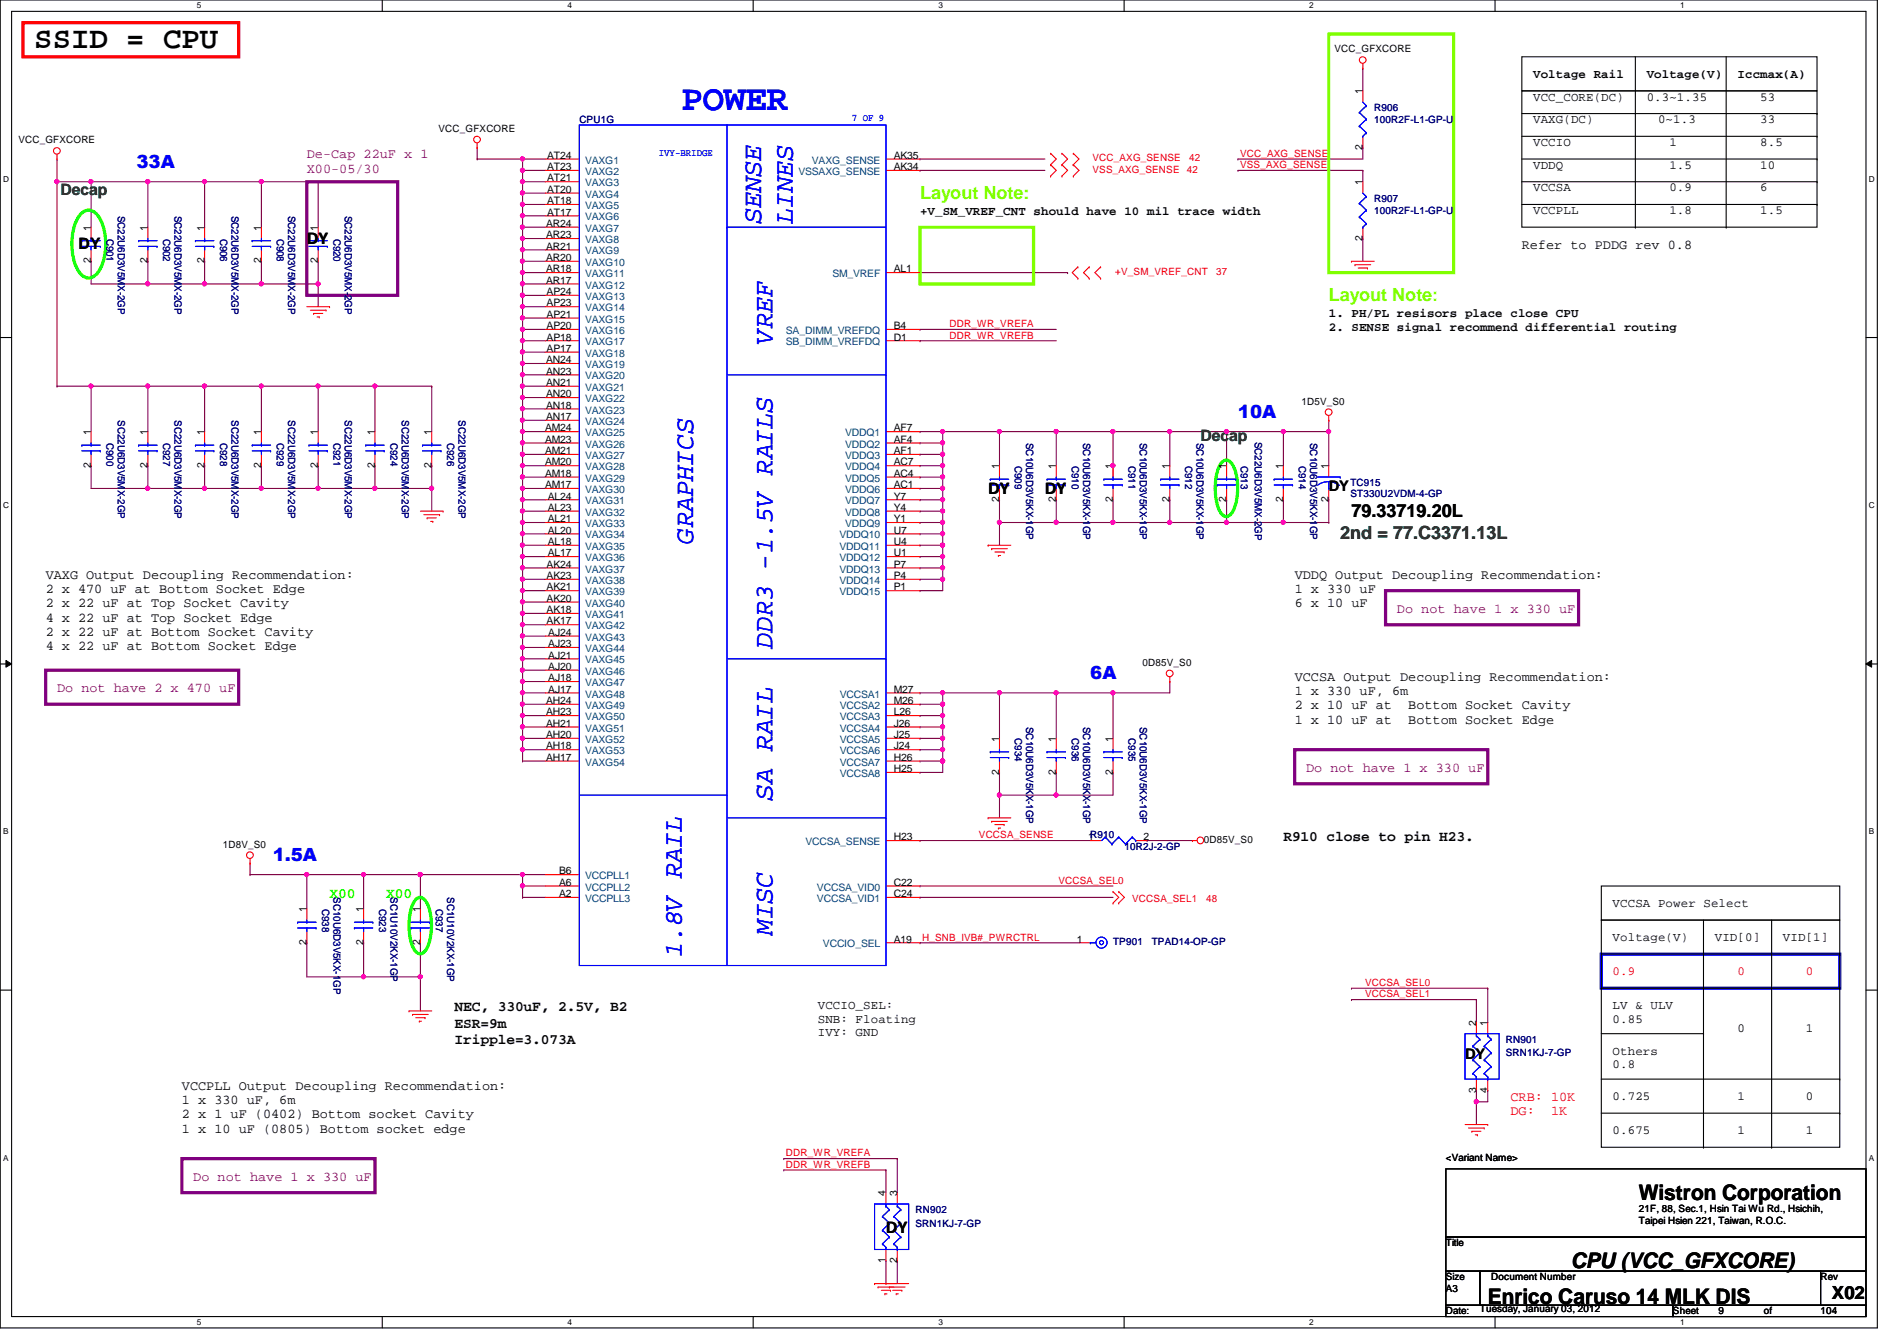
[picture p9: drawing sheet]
<svg xmlns="http://www.w3.org/2000/svg" width="297mm" height="210mm" viewBox="0 0 297 210" stroke-linecap="round" stroke-linejoin="round" font-family="sans-serif">
<defs><g id="words">
<text font-size="5.7" fill="#00f" x="106.7" y="17.1">POWER</text>
<text font-size="4.8" x="5.4" y="7.6">SSID = CPU</text>
<g font-size="4.2" fill="#00f">
<text x="119.2" y="35" transform="rotate(-90 119.2 35)">SENSE</text>
<text x="124.2" y="35" transform="rotate(-90 124.2 35)">LINES</text>
<text x="121" y="53.9" transform="rotate(-90 121 53.9)">VREF</text>
<text x="108.5" y="85.2" transform="rotate(-90 108.5 85.2)">GRAPHICS</text>
<text x="121" y="101.5" transform="rotate(-90 121 101.5)">DDR3 -1.5V RAILS</text>
<text x="121" y="125.3" transform="rotate(-90 121 125.3)">SA RAIL</text>
<text x="106.8" y="149.9" transform="rotate(-90 106.8 149.9)">1.8V RAIL</text>
<text x="121" y="146.3" transform="rotate(-90 121 146.3)">MISC</text>
</g>
<g font-size="3.3">
<text x="256.6" y="187.9">Wistron Corporation</text>
<text x="246" y="198.5">CPU (VCC_GFXCORE)</text>
<text x="233" y="204">Enrico Caruso 14 MLK DIS</text>
</g>
<g font-size="2.8" fill="#00f">
<text x="21.4" y="26.2">33A</text>
<text x="193.8" y="65.4">10A</text>
<text x="170.7" y="106.3">6A</text>
<text x="42.7" y="134.7">1.5A</text>
</g>
<g font-size="2.8" fill="#80ff00">
<text x="144.1" y="31.1">Layout Note:</text>
<text x="208.1" y="47.1">Layout Note:</text>
</g>
<g font-size="2.8">
<text x="48" y="38.3">DY</text>
<text x="154.7" y="77.4">DY</text>
<text x="163.6" y="77.4">DY</text>
<text x="211.6" y="80.9">79.33719.20L</text>
<text x="138.7" y="193">DY</text>
<text x="286.8" y="203.4">X02</text>
</g>
<text font-size="2.8" fill="#008000" x="209.8" y="84.4">2nd = 77.C3371.13L</text>
<g font-size="2.5" fill="#008000">
<text x="9.5" y="30.5">Decap</text>
<text x="188" y="69.1">Decap</text>
</g>
<text font-size="2.5" x="12.3" y="39">DY</text>
<g font-size="2.3">
<text x="208.1" y="76.8">DY</text>
<text x="201" y="131.7">R910 close to pin H23.</text>
<text x="71.2" y="158.3">NEC, 330uF, 2.5V, B2</text>
<text x="71.2" y="160.9">ESR=9m</text>
<text x="71.2" y="163.4">Iripple=3.073A</text>
<text x="229.4" y="165.7">DY</text>
</g>
<g font-size="2.3" fill="#0f0">
<text x="51.6" y="140.5">X00</text>
<text x="60.5" y="140.5">X00</text>
</g>
<g font-size="2.1" fill="#800080">
<text x="48" y="24.8">De-Cap 22uF x 1</text>
<text x="48" y="27">X00-05/30</text>
<text x="218.7" y="95.9">Do not have 1 x 330 uF</text>
<text x="8.9" y="108.3">Do not have 2 x 470 uF</text>
<text x="204.5" y="120.8">Do not have 1 x 330 uF</text>
<text x="30.3" y="184.8">Do not have 1 x 330 uF</text>
</g>
<g font-size="2.1">
<text x="238.3" y="39">Refer to PDDG rev 0.8</text>
<text x="7.2" y="90.6">VAXG Output Decoupling Recommendation:</text>
<text x="7.2" y="92.8">2 x 470 uF at Bottom Socket Edge</text>
<text x="7.2" y="95">2 x 22 uF at Top Socket Cavity</text>
<text x="202.7" y="90.6">VDDQ Output Decoupling Recommendation:</text>
<text x="202.7" y="92.8">1 x 330 uF</text>
<text x="202.7" y="95">6 x 10 uF</text>
<text x="7.2" y="97.3">4 x 22 uF at Top Socket Edge</text>
<text x="7.2" y="99.5">2 x 22 uF at Bottom Socket Cavity</text>
<text x="7.2" y="101.8">4 x 22 uF at Bottom Socket Edge</text>
<text x="202.7" y="106.6">VCCSA Output Decoupling Recommendation:</text>
<text x="202.7" y="108.8">1 x 330 uF, 6m</text>
<text x="202.7" y="111">2 x 10 uF at</text>
<text x="202.7" y="113.3">1 x 10 uF at</text>
<text x="220.5" y="111">Bottom Socket Cavity</text>
<text x="220.5" y="113.3">Bottom Socket Edge</text>
<text x="28.5" y="170.6">VCCPLL Output Decoupling Recommendation:</text>
<text x="28.5" y="172.8">1 x 330 uF, 6m</text>
<text x="28.5" y="175">2 x 1 uF (0402) Bottom socket Cavity</text>
<text x="28.5" y="177.3">1 x 10 uF (0805) Bottom socket edge</text>
</g>
<g font-size="2.1" fill="#f00">
<text x="236.5" y="172.3">CRB: 10K</text>
<text x="236.5" y="174.6">DG:</text>
<text x="242.9" y="174.6">1K</text>
</g>
<g font-size="1.9">
<text x="240.1" y="12.3">Voltage Rail</text>
<text x="240.1" y="15.7">VCC_CORE(DC)</text>
<text x="257.8" y="15.7">0.3~1.35</text>
<text x="257.8" y="12.3">Voltage(V)</text>
<text x="272.1" y="12.3">Iccmax(A)</text>
<text x="275.6" y="15.7">53</text>
<text x="240.1" y="19.3">VAXG(DC)</text>
<text x="240.1" y="22.9">VCCIO</text>
<text x="259.6" y="19.3">0~1.3</text>
<text x="261.4" y="22.9">1</text>
<text x="275.6" y="22.9">8.5</text>
<text x="275.6" y="19.3">33</text>
<text x="240.1" y="30">VCCSA</text>
<text x="240.1" y="26.4">VDDQ</text>
<text x="261.4" y="26.4">1.5</text>
<text x="261.4" y="30">0.9</text>
<text x="275.6" y="26.4">10</text>
<text x="275.6" y="30">6</text>
<text x="144.1" y="33.6">+V_SM_VREF_CNT should have 10 mil trace width</text>
<text x="240.1" y="33.5">VCCPLL</text>
<text x="261.4" y="33.5">1.8</text>
<text x="275.6" y="33.5">1.5</text>
<text x="208.1" y="49.6">1. PH/PL resisors place close CPU</text>
<text x="208.1" y="51.8">2. SENSE signal recommend differential routing</text>
<text x="252.5" y="142">VCCSA Power Select</text>
<text x="252.5" y="147.3">Voltage(V)</text>
<text x="268.5" y="147.3">VID[0]</text>
<text x="279.2" y="147.3">VID[1]</text>
<text x="128.1" y="158">VCCIO_SEL:</text>
<text x="128.1" y="160.1">SNB: Floating</text>
<text x="252.5" y="158">LV &amp; ULV</text>
<text x="252.5" y="160.1">0.85</text>
<text x="272.1" y="161.5">0</text>
<text x="282.7" y="161.5">1</text>
<text x="128.1" y="162.1">IVY: GND</text>
<text x="252.5" y="165.1">Others</text>
<text x="252.5" y="167.2">0.8</text>
<text x="252.5" y="172.2">0.725</text>
<text x="272.1" y="172.2">1</text>
<text x="282.7" y="172.2">0</text>
<text x="252.5" y="177.5">0.675</text>
<text x="272.1" y="177.5">1</text>
<text x="282.7" y="177.5">1</text>
</g>
<g font-size="1.9" fill="#f00">
<text x="252.5" y="152.7">0.9</text>
<text x="272.1" y="152.7">0</text>
<text x="282.7" y="152.7">0</text>
</g>
<g font-size="1.6">
<text x="209" y="8.2">VCC_GFXCORE</text>
<text x="213.4" y="14.8" transform="rotate(-90 213.4 14.8)">1</text>
<text x="2.9" y="22.4">VCC_GFXCORE</text>
<text x="68.7" y="20.7">VCC_GFXCORE</text>
<text x="213.4" y="23.5" transform="rotate(-90 213.4 23.5)">2</text>
<text x="85.7" y="24.8">AT24</text>
<text x="85.7" y="26.6">AT23</text>
<text x="85.7" y="28.4">AT21</text>
<text x="140" y="26.6">AK34</text>
<text x="140" y="24.8">AK35</text>
<text x="213.4" y="29" transform="rotate(-90 213.4 29)">1</text>
<text x="85.5" y="35.5">AR24</text>
<text x="85.7" y="30.2">AT20</text>
<text x="85.7" y="32">AT18</text>
<text x="85.7" y="33.7">AT17</text>
<text x="14.2" y="41.2" transform="rotate(-90 14.2 41.2)">2</text>
<text x="14.2" y="36.1" transform="rotate(-90 14.2 36.1)">1</text>
<text x="23.1" y="41.2" transform="rotate(-90 23.1 41.2)">2</text>
<text x="23.1" y="36.1" transform="rotate(-90 23.1 36.1)">1</text>
<text x="32" y="41.2" transform="rotate(-90 32 41.2)">2</text>
<text x="32" y="36.1" transform="rotate(-90 32 36.1)">1</text>
<text x="40.9" y="41.2" transform="rotate(-90 40.9 41.2)">2</text>
<text x="40.9" y="36.1" transform="rotate(-90 40.9 36.1)">1</text>
<text x="49.8" y="41.2" transform="rotate(-90 49.8 41.2)">2</text>
<text x="49.8" y="36.1" transform="rotate(-90 49.8 36.1)">1</text>
<text x="85.5" y="37.3">AR23</text>
<text x="85.5" y="39.1">AR21</text>
<text x="85.5" y="40.9">AR20</text>
<text x="213.4" y="37.7" transform="rotate(-90 213.4 37.7)">2</text>
<text x="85.5" y="42.6">AR18</text>
<text x="85.5" y="44.4">AR17</text>
<text x="85.6" y="46.2">AP24</text>
<text x="85.6" y="48">AP23</text>
<text x="140" y="42.6">AL1</text>
<text x="85.6" y="49.7">AP21</text>
<text x="85.6" y="51.5">AP20</text>
<text x="85.6" y="53.3">AP18</text>
<text x="140" y="51.5">B4</text>
<text x="140" y="53.3">D1</text>
<text x="85.5" y="56.9">AN24</text>
<text x="85.5" y="58.6">AN23</text>
<text x="85.6" y="55.1">AP17</text>
<text x="85.5" y="60.4">AN21</text>
<text x="85.5" y="62.2">AN20</text>
<text x="85.5" y="64">AN18</text>
<text x="85.5" y="65.7">AN17</text>
<text x="203.8" y="63.3">1D5V_S0</text>
<text x="14.2" y="68.1" transform="rotate(-90 14.2 68.1)">1</text>
<text x="23.1" y="68.1" transform="rotate(-90 23.1 68.1)">1</text>
<text x="32" y="68.1" transform="rotate(-90 32 68.1)">1</text>
<text x="40.9" y="68.1" transform="rotate(-90 40.9 68.1)">1</text>
<text x="49.8" y="68.1" transform="rotate(-90 49.8 68.1)">1</text>
<text x="58.7" y="68.1" transform="rotate(-90 58.7 68.1)">1</text>
<text x="67.6" y="68.1" transform="rotate(-90 67.6 68.1)">1</text>
<text x="85.3" y="67.5">AM24</text>
<text x="85.3" y="69.3">AM23</text>
<text x="85.3" y="71.1">AM21</text>
<text x="140" y="67.5">AF7</text>
<text x="140" y="69.3">AF4</text>
<text x="140" y="71.1">AF1</text>
<text x="14.2" y="73.2" transform="rotate(-90 14.2 73.2)">2</text>
<text x="23.1" y="73.2" transform="rotate(-90 23.1 73.2)">2</text>
<text x="32" y="73.2" transform="rotate(-90 32 73.2)">2</text>
<text x="40.9" y="73.2" transform="rotate(-90 40.9 73.2)">2</text>
<text x="49.8" y="73.2" transform="rotate(-90 49.8 73.2)">2</text>
<text x="58.7" y="73.2" transform="rotate(-90 58.7 73.2)">2</text>
<text x="67.6" y="73.2" transform="rotate(-90 67.6 73.2)">2</text>
<text x="85.3" y="72.9">AM20</text>
<text x="85.3" y="74.6">AM18</text>
<text x="85.3" y="76.4">AM17</text>
<text x="140" y="72.9">AC7</text>
<text x="140" y="74.6">AC4</text>
<text x="140" y="76.4">AC1</text>
<text x="156.5" y="73.4" transform="rotate(-90 156.5 73.4)">1</text>
<text x="165.4" y="73.4" transform="rotate(-90 165.4 73.4)">1</text>
<text x="174.2" y="73.4" transform="rotate(-90 174.2 73.4)">1</text>
<text x="183.1" y="73.4" transform="rotate(-90 183.1 73.4)">1</text>
<text x="192" y="73.4" transform="rotate(-90 192 73.4)">1</text>
<text x="200.9" y="73.4" transform="rotate(-90 200.9 73.4)">1</text>
<text x="208" y="73.4" transform="rotate(-90 208 73.4)">1</text>
<text x="85.8" y="78.2">AL24</text>
<text x="85.8" y="80">AL23</text>
<text x="85.8" y="81.7">AL21</text>
<text x="85.8" y="83.5">AL20</text>
<text x="140" y="78.2">Y7</text>
<text x="140" y="80">Y4</text>
<text x="140" y="81.7">Y1</text>
<text x="140" y="83.5">U7</text>
<text x="156.5" y="78.6" transform="rotate(-90 156.5 78.6)">2</text>
<text x="165.4" y="78.6" transform="rotate(-90 165.4 78.6)">2</text>
<text x="174.2" y="78.6" transform="rotate(-90 174.2 78.6)">2</text>
<text x="183.1" y="78.6" transform="rotate(-90 183.1 78.6)">2</text>
<text x="192" y="78.6" transform="rotate(-90 192 78.6)">2</text>
<text x="200.9" y="78.6" transform="rotate(-90 200.9 78.6)">2</text>
<text x="208" y="78.6" transform="rotate(-90 208 78.6)">2</text>
<text x="85.6" y="88.9">AK24</text>
<text x="85.8" y="85.3">AL18</text>
<text x="85.8" y="87.1">AL17</text>
<text x="140" y="85.3">U4</text>
<text x="140" y="87.1">U1</text>
<text x="140" y="88.9">P7</text>
<text x="85.6" y="90.6">AK23</text>
<text x="85.6" y="92.4">AK21</text>
<text x="85.6" y="94.2">AK20</text>
<text x="85.6" y="96">AK18</text>
<text x="140" y="90.6">P4</text>
<text x="140" y="92.4">P1</text>
<text x="85.6" y="97.7">AK17</text>
<text x="85.8" y="99.5">AJ24</text>
<text x="85.8" y="101.3">AJ23</text>
<text x="85.8" y="103.1">AJ21</text>
<text x="85.8" y="104.9">AJ20</text>
<text x="85.8" y="106.6">AJ18</text>
<text x="178.9" y="104.2">0D85V_S0</text>
<text x="85.5" y="110.2">AH24</text>
<text x="85.5" y="112">AH23</text>
<text x="85.5" y="113.7">AH21</text>
<text x="85.8" y="108.4">AJ17</text>
<text x="140" y="108.4">M27</text>
<text x="140" y="110.2">M26</text>
<text x="140" y="112">L26</text>
<text x="140" y="113.7">J26</text>
<text x="85.5" y="115.5">AH20</text>
<text x="85.5" y="117.3">AH18</text>
<text x="85.5" y="119.1">AH17</text>
<text x="140" y="115.5">J25</text>
<text x="140" y="117.3">J24</text>
<text x="140" y="119.1">H26</text>
<text x="156.5" y="116.1" transform="rotate(-90 156.5 116.1)">1</text>
<text x="165.4" y="116.1" transform="rotate(-90 165.4 116.1)">1</text>
<text x="174.2" y="116.1" transform="rotate(-90 174.2 116.1)">1</text>
<text x="140" y="120.9">H25</text>
<text x="156.5" y="121.2" transform="rotate(-90 156.5 121.2)">2</text>
<text x="165.4" y="121.2" transform="rotate(-90 165.4 121.2)">2</text>
<text x="174.2" y="121.2" transform="rotate(-90 174.2 121.2)">2</text>
<text x="140" y="131.5">H23</text>
<text x="170.4" y="131.5">1R910</text>
<text x="179.1" y="131.5">2</text>
<text x="188.5" y="132">0D85V_S0</text>
<text x="34.9" y="132.7">1D8V_S0</text>
<text x="87.5" y="136.9">B6</text>
<text x="48" y="142.8" transform="rotate(-90 48 142.8)">1</text>
<text x="56.9" y="142.8" transform="rotate(-90 56.9 142.8)">1</text>
<text x="65.8" y="142.8" transform="rotate(-90 65.8 142.8)">1</text>
<text x="87.5" y="138.6">A6</text>
<text x="87.5" y="140.4">A2</text>
<text x="140" y="140.4">C24</text>
<text x="140" y="138.6">C22</text>
<text x="48" y="147.9" transform="rotate(-90 48 147.9)">2</text>
<text x="56.9" y="147.9" transform="rotate(-90 56.9 147.9)">2</text>
<text x="65.8" y="147.9" transform="rotate(-90 65.8 147.9)">2</text>
<text x="140" y="147.5">A19</text>
<text x="168.6" y="147.5">1</text>
<text x="231.1" y="160.6" transform="rotate(-90 231.1 160.6)">2</text>
<text x="232.9" y="160.6" transform="rotate(-90 232.9 160.6)">1</text>
<text x="231.1" y="171" transform="rotate(-90 231.1 171)">3</text>
<text x="232.9" y="171" transform="rotate(-90 232.9 171)">4</text>
<text x="226.4" y="181.7">&lt;Variant Name&gt;</text>
<text x="138.7" y="187.2" transform="rotate(-90 138.7 187.2)">4</text>
<text x="140.5" y="187.2" transform="rotate(-90 140.5 187.2)">3</text>
<text x="256.6" y="189.7">21F, 88, Sec.1, Hsin Tai Wu Rd., Hsichih,</text>
<text x="256.6" y="191.6">Taipei Hsien 221, Taiwan, R.O.C.</text>
<text x="138.7" y="197.7" transform="rotate(-90 138.7 197.7)">1</text>
<text x="140.5" y="197.7" transform="rotate(-90 140.5 197.7)">2</text>
<text x="226.4" y="195.1">Title</text>
<text x="226.4" y="200.4">Size</text>
<text x="226.4" y="202.2">A3</text>
<text x="233.5" y="200.4">Document Number</text>
<text x="285.1" y="200.4">Rev</text>
<text x="226.4" y="205.7">Date:</text>
<text x="231.7" y="205.4">Tuesday, January 03, 2012</text>
<text x="262" y="205.7">Sheet</text>
<text x="269.1" y="205.7">9</text>
<text x="276.2" y="205.7">of</text>
<text x="285.1" y="205.7">104</text>
</g>
<g font-size="1.6" fill="#000080">
<text x="215.2" y="17.4">R906</text>
<text x="90.7" y="19.2">CPU1G</text>
<text x="215.2" y="19.2">100R2F-L1-GP-U</text>
<text x="18.5" y="33.8" transform="rotate(90 18.5 33.8)">SC22U6D3V5MX-2GP</text>
<text x="27.3" y="33.8" transform="rotate(90 27.3 33.8)">SC22U6D3V5MX-2GP</text>
<text x="36.2" y="33.8" transform="rotate(90 36.2 33.8)">SC22U6D3V5MX-2GP</text>
<text x="45.1" y="33.8" transform="rotate(90 45.1 33.8)">SC22U6D3V5MX-2GP</text>
<text x="54" y="33.8" transform="rotate(90 54 33.8)">SC22U6D3V5MX-2GP</text>
<text x="215.2" y="31.7">R907</text>
<text x="215.2" y="33.4">100R2F-L1-GP-U</text>
<text x="16.7" y="37.3" transform="rotate(90 16.7 37.3)">C901</text>
<text x="25.6" y="37.3" transform="rotate(90 25.6 37.3)">C902</text>
<text x="34.5" y="37.3" transform="rotate(90 34.5 37.3)">C906</text>
<text x="43.3" y="37.3" transform="rotate(90 43.3 37.3)">C908</text>
<text x="52.2" y="37.3" transform="rotate(90 52.2 37.3)">C920</text>
<text x="18.5" y="65.8" transform="rotate(90 18.5 65.8)">SC22U6D3V5MX-2GP</text>
<text x="27.3" y="65.8" transform="rotate(90 27.3 65.8)">SC22U6D3V5MX-2GP</text>
<text x="36.2" y="65.8" transform="rotate(90 36.2 65.8)">SC22U6D3V5MX-2GP</text>
<text x="45.1" y="65.8" transform="rotate(90 45.1 65.8)">SC22U6D3V5MX-2GP</text>
<text x="54" y="65.8" transform="rotate(90 54 65.8)">SC22U6D3V5MX-2GP</text>
<text x="62.9" y="65.8" transform="rotate(90 62.9 65.8)">SC22U6D3V5MX-2GP</text>
<text x="71.8" y="65.8" transform="rotate(90 71.8 65.8)">SC22U6D3V5MX-2GP</text>
<text x="16.7" y="69.3" transform="rotate(90 16.7 69.3)">C900</text>
<text x="25.6" y="69.3" transform="rotate(90 25.6 69.3)">C927</text>
<text x="34.5" y="69.3" transform="rotate(90 34.5 69.3)">C928</text>
<text x="43.3" y="69.3" transform="rotate(90 43.3 69.3)">C929</text>
<text x="52.2" y="69.3" transform="rotate(90 52.2 69.3)">C921</text>
<text x="61.1" y="69.3" transform="rotate(90 61.1 69.3)">C924</text>
<text x="70" y="69.3" transform="rotate(90 70 69.3)">C926</text>
<text x="160.7" y="69.3" transform="rotate(90 160.7 69.3)">SC10U6D3V5KX-1GP</text>
<text x="169.6" y="69.3" transform="rotate(90 169.6 69.3)">SC10U6D3V5KX-1GP</text>
<text x="178.5" y="69.3" transform="rotate(90 178.5 69.3)">SC10U6D3V5KX-1GP</text>
<text x="187.4" y="69.3" transform="rotate(90 187.4 69.3)">SC10U6D3V5KX-1GP</text>
<text x="196.5" y="69.2" transform="rotate(90 196.5 69.2)">SC22U6D3V5MX-2GP</text>
<text x="205.1" y="69.3" transform="rotate(90 205.1 69.3)">SC10U6D3V5KX-1GP</text>
<text x="158.9" y="72.9" transform="rotate(90 158.9 72.9)">C909</text>
<text x="167.8" y="72.9" transform="rotate(90 167.8 72.9)">C910</text>
<text x="176.7" y="72.9" transform="rotate(90 176.7 72.9)">C911</text>
<text x="185.6" y="72.9" transform="rotate(90 185.6 72.9)">C912</text>
<text x="194.3" y="72.9" transform="rotate(90 194.3 72.9)">C913</text>
<text x="203.4" y="72.9" transform="rotate(90 203.4 72.9)">C914</text>
<text x="211.5" y="76.1">TC915</text>
<text x="211.5" y="77.7">ST330U2VDM-4-GP</text>
<text x="160.7" y="113.8" transform="rotate(90 160.7 113.8)">SC10U6D3V5KX-1GP</text>
<text x="169.6" y="113.8" transform="rotate(90 169.6 113.8)">SC10U6D3V5KX-1GP</text>
<text x="178.5" y="113.8" transform="rotate(90 178.5 113.8)">SC10U6D3V5KX-1GP</text>
<text x="158.9" y="115.6" transform="rotate(90 158.9 115.6)">C934</text>
<text x="167.8" y="115.6" transform="rotate(90 167.8 115.6)">C936</text>
<text x="176.7" y="115.6" transform="rotate(90 176.7 115.6)">C935</text>
<text x="176.1" y="133">10R2J-2-GP</text>
<text x="50.5" y="142.2" transform="rotate(90 50.5 142.2)">C938</text>
<text x="52.2" y="140.5" transform="rotate(90 52.2 140.5)">SC10U6D3V5KX-1GP</text>
<text x="59.3" y="142.2" transform="rotate(90 59.3 142.2)">C923</text>
<text x="61.1" y="140.5" transform="rotate(90 61.1 140.5)">SC1U10V2KX-1GP</text>
<text x="68.2" y="142.2" transform="rotate(90 68.2 142.2)">C937</text>
<text x="70" y="140.5" transform="rotate(90 70 140.5)">SC1U10V2KX-1GP</text>
<text x="174.3" y="148">TP901</text>
<text x="180.3" y="148">TPAD14-OP-GP</text>
<text x="235.8" y="163.2">RN901</text>
<text x="235.8" y="165.4">SRN1KJ-7-GP</text>
<text x="143.3" y="189.9">RN902</text>
<text x="143.3" y="192">SRN1KJ-7-GP</text>
</g>
<g font-size="1.6" fill="#00f">
<text x="133.4" y="19">7 OF 9</text>
<text x="103.2" y="24.3">IVY-BRIDGE</text>
</g>
<g font-size="1.6" fill="#004080">
<text x="91.6" y="25.6">VAXG1</text>
<text x="91.6" y="27.4">VAXG2</text>
<text x="91.6" y="29.2">VAXG3</text>
<text x="125" y="27.4">VSSAXG_SENSE</text>
<text x="127.1" y="25.6">VAXG_SENSE</text>
<text x="91.6" y="30.9">VAXG4</text>
<text x="91.6" y="32.7">VAXG5</text>
<text x="91.6" y="34.5">VAXG6</text>
<text x="91.6" y="36.3">VAXG7</text>
<text x="91.6" y="38.1">VAXG8</text>
<text x="91.6" y="39.8">VAXG9</text>
<text x="91.6" y="41.6">VAXG10</text>
<text x="91.6" y="43.4">VAXG11</text>
<text x="91.6" y="45.2">VAXG12</text>
<text x="91.6" y="46.9">VAXG13</text>
<text x="130.3" y="43.4">SM_VREF</text>
<text x="91.6" y="48.7">VAXG14</text>
<text x="91.6" y="50.5">VAXG15</text>
<text x="91.6" y="52.3">VAXG16</text>
<text x="123.1" y="52.3">SA_DIMM_VREFDQ</text>
<text x="91.6" y="54.1">VAXG17</text>
<text x="91.6" y="55.8">VAXG18</text>
<text x="91.6" y="57.6">VAXG19</text>
<text x="91.6" y="59.4">VAXG20</text>
<text x="123.1" y="54.1">SB_DIMM_VREFDQ</text>
<text x="91.6" y="61.2">VAXG21</text>
<text x="91.6" y="62.9">VAXG22</text>
<text x="91.6" y="64.7">VAXG23</text>
<text x="91.6" y="66.5">VAXG24</text>
<text x="91.6" y="68.3">VAXG25</text>
<text x="91.6" y="70.1">VAXG26</text>
<text x="91.6" y="71.8">VAXG27</text>
<text x="132.3" y="68.3">VDDQ1</text>
<text x="132.3" y="70.1">VDDQ2</text>
<text x="132.3" y="71.8">VDDQ3</text>
<text x="91.6" y="73.6">VAXG28</text>
<text x="91.6" y="75.4">VAXG29</text>
<text x="91.6" y="77.2">VAXG30</text>
<text x="132.3" y="73.6">VDDQ4</text>
<text x="132.3" y="75.4">VDDQ5</text>
<text x="132.3" y="77.2">VDDQ6</text>
<text x="91.6" y="79">VAXG31</text>
<text x="91.6" y="80.7">VAXG32</text>
<text x="91.6" y="82.5">VAXG33</text>
<text x="132.3" y="79">VDDQ7</text>
<text x="132.3" y="80.7">VDDQ8</text>
<text x="132.3" y="82.5">VDDQ9</text>
<text x="91.6" y="84.3">VAXG34</text>
<text x="91.6" y="86.1">VAXG35</text>
<text x="91.6" y="87.8">VAXG36</text>
<text x="91.6" y="89.6">VAXG37</text>
<text x="131.4" y="86.1">VDDQ11</text>
<text x="131.4" y="87.8">VDDQ12</text>
<text x="131.4" y="89.6">VDDQ13</text>
<text x="131.4" y="84.3">VDDQ10</text>
<text x="91.6" y="91.4">VAXG38</text>
<text x="91.6" y="93.2">VAXG39</text>
<text x="91.6" y="95">VAXG40</text>
<text x="131.4" y="91.4">VDDQ14</text>
<text x="131.4" y="93.2">VDDQ15</text>
<text x="91.6" y="96.7">VAXG41</text>
<text x="91.6" y="98.5">VAXG42</text>
<text x="91.6" y="100.3">VAXG43</text>
<text x="91.6" y="102.1">VAXG44</text>
<text x="91.6" y="103.8">VAXG45</text>
<text x="91.6" y="105.6">VAXG46</text>
<text x="91.6" y="107.4">VAXG47</text>
<text x="91.6" y="109.2">VAXG48</text>
<text x="91.6" y="111">VAXG49</text>
<text x="91.6" y="112.7">VAXG50</text>
<text x="131.5" y="109.2">VCCSA1</text>
<text x="131.5" y="111">VCCSA2</text>
<text x="131.5" y="112.7">VCCSA3</text>
<text x="91.6" y="114.5">VAXG51</text>
<text x="91.6" y="116.3">VAXG52</text>
<text x="91.6" y="118.1">VAXG53</text>
<text x="91.6" y="119.8">VAXG54</text>
<text x="131.5" y="114.5">VCCSA4</text>
<text x="131.5" y="116.3">VCCSA5</text>
<text x="131.5" y="118.1">VCCSA6</text>
<text x="131.5" y="119.8">VCCSA7</text>
<text x="131.5" y="121.6">VCCSA8</text>
<text x="91.6" y="137.6">VCCPLL1</text>
<text x="126.1" y="132.3">VCCSA_SENSE</text>
<text x="91.6" y="139.4">VCCPLL2</text>
<text x="91.6" y="141.2">VCCPLL3</text>
<text x="127.9" y="141.2">VCCSA_VID1</text>
<text x="127.9" y="139.4">VCCSA_VID0</text>
<text x="128.9" y="148.3">VCCIO_SEL</text>
</g>
<g font-size="1.6" fill="#f00">
<text x="171.1" y="25.3">VCC_AXG_SENSE</text>
<text x="171.1" y="27.1">VSS_AXG_SENSE</text>
<text x="185.8" y="27.1">42</text>
<text x="186.2" y="25.3">42</text>
<text x="194.2" y="26.3">VSS_AXG_SENSE</text>
<text x="194.2" y="24.6">VCC_AXG_SENSE</text>
<text x="174.6" y="43.1">+V_SM_VREF_CNT</text>
<text x="190.5" y="43.1">37</text>
<text x="148.7" y="51.2">DDR_WR_VREFA</text>
<text x="148.7" y="53">DDR_WR_VREFB</text>
<text x="153.3" y="131.2">VCCSA_SENSE</text>
<text x="165.7" y="138.3">VCCSA_SEL0</text>
<text x="177.3" y="141.2">VCCSA_SEL1</text>
<text x="188.8" y="141.2">48</text>
<text x="144.4" y="147.2">H_SNB_IVB#_PWRCTRL</text>
<text x="213.7" y="154.3">VCCSA_SEL0</text>
<text x="213.7" y="156.1">VCCSA_SEL1</text>
<text x="123.1" y="182.8">DDR_WR_VREFB</text>
<text x="123.1" y="181">DDR_WR_VREFA</text>
</g>
<g font-size="1.3">
<text x="30.8" y="1.3">5</text>
<text x="88.9" y="1.3">4</text>
<text x="146.9" y="1.3">3</text>
<text x="205" y="1.3">2</text>
<text x="263.1" y="1.3">1</text>
<text x=".5" y="28.4">D</text>
<text x="292.6" y="28.4">D</text>
<text x=".5" y="79.5">C</text>
<text x="292.6" y="79.5">C</text>
<text x=".5" y="130.6">B</text>
<text x="292.6" y="130.6">B</text>
<text x=".5" y="181.7">A</text>
<text x="292.6" y="181.7">A</text>
<text x="30.8" y="207.4">5</text>
<text x="88.9" y="207.4">4</text>
<text x="146.9" y="207.4">3</text>
<text x="205" y="207.4">2</text>
<text x="263.1" y="207.4">1</text>
</g>
</g></defs>
<path d="M0 0h294v207.9h-294zM1.8 1.8h290.4v204.3h-290.4z" fill="none" stroke="#000" stroke-width=".17"/>
<g fill="#fff">
<path d="M30.8 .2h.7v1.4h-.7z"/>
<path d="M30.8 206.2h.7v1.4h-.7z"/>
</g>
<path d="M59.9 0v1.8M59.9 206.1v1.8" fill="none" stroke="#000" stroke-width=".17"/>
<g fill="#fff">
<path d="M88.9 .2h.6v1.4h-.6z"/>
<path d="M88.9 206.2h.6v1.4h-.6z"/>
</g>
<path d="M117.9 0v1.8M117.9 206.1v1.8" fill="none" stroke="#000" stroke-width=".17"/>
<g fill="#fff">
<path d="M146.9 .2h.7v1.4h-.7z"/>
<path d="M146.9 206.2h.7v1.4h-.7z"/>
</g>
<path d="M176 0v1.8M176 206.1v1.8" fill="none" stroke="#000" stroke-width=".17"/>
<g fill="#fff">
<path d="M205 .2h.7v1.4h-.7z"/>
<path d="M205 206.2h.7v1.4h-.7z"/>
</g>
<path d="M234.1 0v1.8M234.1 206.1v1.8" fill="none" stroke="#000" stroke-width=".17"/>
<g fill="#fff">
<path d="M263.1 .2h.7v1.4h-.7z"/>
<path d="M263.1 206.2h.7v1.4h-.7z"/>
<path d="M.5 27.3h.9v1.4h-.9z"/>
<path d="M292.6 27.3h.9v1.4h-.9z"/>
<path d="M.5 78.4h.9v1.4h-.9z"/>
<path d="M292.6 78.4h.9v1.4h-.9z"/>
</g>
<path d="M0 52.8h1.8M292.2 52.8h1.8" fill="none" stroke="#000" stroke-width=".17"/>
<g fill="#fff">
<path d="M.5 129.5h.8v1.4h-.8z"/>
<path d="M292.6 129.5h.9v1.4h-.9z"/>
</g>
<path d="M0 103.9h1.8M292.2 103.9h1.8" fill="none" stroke="#000" stroke-width=".17"/>
<path d="M.9 103.4l.9 .5-.9 .5zM292.2 103.9l.9-.5v1z" fill="#000"/>
<path d="M.9 103.4l.9 .5-.9 .5zM292.2 103.9l.9-.5v1z" fill="none" stroke="#000" stroke-width=".16"/>
<g fill="#fff">
<path d="M.5 180.5h.8v1.4h-.8z"/>
<path d="M292.6 180.5h.9v1.4h-.9z"/>
</g>
<path d="M0 155h1.8M292.2 155h1.8" fill="none" stroke="#000" stroke-width=".17"/>
<path d="M40.9 76.5h8.9M49.8 76.5h.1M49.8 72.9h.1M49.8 72.9v3.6M144.1 71.1h.1M147.6 69.3h.1M147.6 69.3v1.8h-3.5" fill="none" stroke="#800040" stroke-width=".17"/>
<circle cx="147.6" cy="69.3" r=".32" fill="#f0f"/>
<circle cx="147.6" cy="69.3" r=".32" fill="none" stroke="#f0f" stroke-width=".17"/>
<path d="M81.8 78.2h.1M81.8 78.2h3.6M81.8 78.2v1.8" fill="none" stroke="#800040" stroke-width=".17"/>
<circle cx="81.8" cy="78.2" r=".32" fill="#f0f"/>
<circle cx="81.8" cy="78.2" r=".32" fill="none" stroke="#f0f" stroke-width=".17"/>
<path d="M144.1 42.7h23.1M167.2 42.7h.1M81.8 65.8h.1M81.8 65.8h3.6M81.8 65.8v1.8" fill="none" stroke="#800040" stroke-width=".17"/>
<circle cx="81.8" cy="65.8" r=".32" fill="#f0f"/>
<circle cx="81.8" cy="65.8" r=".32" fill="none" stroke="#f0f" stroke-width=".17"/>
<path d="M81.8 76.5h.1M81.8 76.5h3.6M81.8 76.5v1.7" fill="none" stroke="#800040" stroke-width=".17"/>
<circle cx="81.8" cy="76.4" r=".32" fill="#f0f"/>
<circle cx="81.8" cy="76.4" r=".32" fill="none" stroke="#f0f" stroke-width=".17"/>
<path d="M81.8 87.1h.1M81.8 87.1h3.6" fill="none" stroke="#800040" stroke-width=".17"/>
<circle cx="81.8" cy="87.1" r=".32" fill="#f0f"/>
<circle cx="81.8" cy="87.1" r=".32" fill="none" stroke="#f0f" stroke-width=".17"/>
<path d="M81.8 64h.1M81.8 64h3.6M81.8 64v1.8" fill="none" stroke="#800040" stroke-width=".17"/>
<circle cx="81.8" cy="64" r=".32" fill="#f0f"/>
<circle cx="81.8" cy="64" r=".32" fill="none" stroke="#f0f" stroke-width=".17"/>
<path d="M81.8 74.7h.1M81.8 74.7h3.6M81.8 74.7v1.8" fill="none" stroke="#800040" stroke-width=".17"/>
<circle cx="81.8" cy="74.6" r=".32" fill="#f0f"/>
<circle cx="81.8" cy="74.6" r=".32" fill="none" stroke="#f0f" stroke-width=".17"/>
<path d="M81.8 85.3h.1M81.8 85.3h3.6" fill="none" stroke="#800040" stroke-width=".17"/>
<circle cx="81.8" cy="85.3" r=".32" fill="#f0f"/>
<circle cx="81.8" cy="85.3" r=".32" fill="none" stroke="#f0f" stroke-width=".17"/>
<path d="M81.8 85.3h.1M81.8 85.3v1.8M147.6 108.5h.1M147.6 108.5h8.9M144.1 120.9h.1M144.1 120.9h3.5" fill="none" stroke="#800040" stroke-width=".17"/>
<circle cx="156.5" cy="108.4" r=".32" fill="#f0f"/>
<circle cx="156.5" cy="108.4" r=".32" fill="none" stroke="#f0f" stroke-width=".17"/>
<path d="M81.8 53.3h.1M81.8 40.9h.1M81.8 53.3h3.6M81.8 40.9h3.6M144.1 110.2h.1M144.1 110.2h3.5" fill="none" stroke="#800040" stroke-width=".17"/>
<circle cx="81.8" cy="40.9" r=".32" fill="#f0f"/>
<circle cx="81.8" cy="40.9" r=".32" fill="none" stroke="#f0f" stroke-width=".17"/>
<g fill="none" stroke="#800040" stroke-width=".17">
<path d="M81.8 39.1h.1M81.8 39.1h3.6M81.8 51.6h.1M81.8 49.8h.1M81.8 48h.1M81.8 58.7h.1M81.8 46.2h.1M81.8 51.6h3.6M81.8 49.8h3.6M81.8 48h3.6M81.8 58.7h3.6M81.8 46.2h3.6"/>
<path d="M81.8 62.2h.1M81.8 60.5h.1M81.8 62.2h3.6M81.8 60.5h3.6"/>
</g>
<circle cx="81.8" cy="46.2" r=".32" fill="#f0f"/>
<circle cx="81.8" cy="46.2" r=".32" fill="none" stroke="#f0f" stroke-width=".17"/>
<path d="M81.8 44.4h.1M81.8 55.1h.1M81.8 42.7h.1M81.8 49.8h.1M81.8 44.4h3.6M81.8 55.1h3.6M81.8 42.7h3.6M81.8 49.8v1.8" fill="none" stroke="#800040" stroke-width=".17"/>
<circle cx="81.8" cy="49.8" r=".32" fill="#f0f"/>
<circle cx="81.8" cy="49.8" r=".32" fill="none" stroke="#f0f" stroke-width=".17"/>
<path d="M81.8 24.9h.1M81.8 24.9v1.8" fill="none" stroke="#800040" stroke-width=".17"/>
<circle cx="81.8" cy="26.6" r=".32" fill="#f0f"/>
<circle cx="81.8" cy="26.6" r=".32" fill="none" stroke="#f0f" stroke-width=".17"/>
<circle cx="81.8" cy="24.9" r=".32" fill="#f0f"/>
<circle cx="81.8" cy="24.9" r=".32" fill="none" stroke="#f0f" stroke-width=".17"/>
<path d="M74.7 24.9h.1M74.7 24.9h7.1M81.8 62.2h.1M81.8 62.2v1.8" fill="none" stroke="#800040" stroke-width=".17"/>
<circle cx="81.8" cy="62.2" r=".32" fill="#f0f"/>
<circle cx="81.8" cy="62.2" r=".32" fill="none" stroke="#f0f" stroke-width=".17"/>
<path d="M81.8 55.1h.1M81.8 55.1v1.8" fill="none" stroke="#800040" stroke-width=".17"/>
<circle cx="81.8" cy="55.1" r=".32" fill="#f0f"/>
<circle cx="81.8" cy="55.1" r=".32" fill="none" stroke="#f0f" stroke-width=".17"/>
<path d="M81.8 58.7h.1M81.8 58.7v1.8" fill="none" stroke="#800040" stroke-width=".17"/>
<circle cx="81.8" cy="58.6" r=".32" fill="#f0f"/>
<circle cx="81.8" cy="58.6" r=".32" fill="none" stroke="#f0f" stroke-width=".17"/>
<path d="M81.8 46.2h.1M81.8 48h.1M81.8 46.2v3.6M144.1 92.5h.1M144.1 92.5h3.5" fill="none" stroke="#800040" stroke-width=".17"/>
<circle cx="81.8" cy="48" r=".32" fill="#f0f"/>
<circle cx="81.8" cy="48" r=".32" fill="none" stroke="#f0f" stroke-width=".17"/>
<path d="M81.8 60.5h.1M81.8 60.5v1.7" fill="none" stroke="#800040" stroke-width=".17"/>
<circle cx="81.8" cy="60.4" r=".32" fill="#f0f"/>
<circle cx="81.8" cy="60.4" r=".32" fill="none" stroke="#f0f" stroke-width=".17"/>
<path d="M147.6 90.7h.1M147.6 90.7v1.8" fill="none" stroke="#800040" stroke-width=".17"/>
<circle cx="147.6" cy="90.7" r=".32" fill="#f0f"/>
<circle cx="147.6" cy="90.7" r=".32" fill="none" stroke="#f0f" stroke-width=".17"/>
<path d="M81.8 72.9h.1M81.8 72.9h3.6M81.8 72.9v1.8" fill="none" stroke="#800040" stroke-width=".17"/>
<circle cx="81.8" cy="72.9" r=".32" fill="#f0f"/>
<circle cx="81.8" cy="72.9" r=".32" fill="none" stroke="#f0f" stroke-width=".17"/>
<g fill="none" stroke="#800040" stroke-width=".17">
<path d="M81.8 28.4h.1M81.8 26.7h.1M81.8 35.6h.1M81.8 33.8h.1M81.8 32h.1M81.8 37.3h.1M81.8 30.2h.1M81.8 28.4h3.6M81.8 26.7h3.6M81.8 35.6h3.6M81.8 33.8h3.6M81.8 32h3.6"/>
<path d="M81.8 37.3h3.6M81.8 30.2h3.6M81.8 26.7v3.5M81.8 83.6h.1M81.8 83.6h3.6M144.1 140.5h.1M144.1 140.5h30.2"/>
</g>
<circle cx="81.8" cy="28.4" r=".32" fill="#f0f"/>
<circle cx="81.8" cy="28.4" r=".32" fill="none" stroke="#f0f" stroke-width=".17"/>
<path d="M81.8 37.3h.1M81.8 37.3v1.8" fill="none" stroke="#800040" stroke-width=".17"/>
<circle cx="81.8" cy="37.3" r=".32" fill="#f0f"/>
<circle cx="81.8" cy="37.3" r=".32" fill="none" stroke="#f0f" stroke-width=".17"/>
<path d="M81.8 71.1h.1M81.8 71.1h3.6M81.8 71.1v1.8" fill="none" stroke="#800040" stroke-width=".17"/>
<circle cx="81.8" cy="71.1" r=".32" fill="#f0f"/>
<circle cx="81.8" cy="71.1" r=".32" fill="none" stroke="#f0f" stroke-width=".17"/>
<path d="M81.8 32h.1M81.8 32v1.8" fill="none" stroke="#800040" stroke-width=".17"/>
<circle cx="81.8" cy="32" r=".32" fill="#f0f"/>
<circle cx="81.8" cy="32" r=".32" fill="none" stroke="#f0f" stroke-width=".17"/>
<path d="M81.8 35.6h.1M81.8 35.6v1.7" fill="none" stroke="#800040" stroke-width=".17"/>
<circle cx="81.8" cy="35.5" r=".32" fill="#f0f"/>
<circle cx="81.8" cy="35.5" r=".32" fill="none" stroke="#f0f" stroke-width=".17"/>
<path d="M81.8 33.8h.1M81.8 33.8v1.8" fill="none" stroke="#800040" stroke-width=".17"/>
<circle cx="81.8" cy="33.8" r=".32" fill="#f0f"/>
<circle cx="81.8" cy="33.8" r=".32" fill="none" stroke="#f0f" stroke-width=".17"/>
<path d="M81.8 30.2h.1M81.8 30.2v1.8" fill="none" stroke="#800040" stroke-width=".17"/>
<circle cx="81.8" cy="30.2" r=".32" fill="#f0f"/>
<circle cx="81.8" cy="30.2" r=".32" fill="none" stroke="#f0f" stroke-width=".17"/>
<path d="M81.8 81.8h.1M81.8 81.8h3.6M81.8 81.8v1.8" fill="none" stroke="#800040" stroke-width=".17"/>
<circle cx="81.8" cy="81.8" r=".32" fill="#f0f"/>
<circle cx="81.8" cy="81.8" r=".32" fill="none" stroke="#f0f" stroke-width=".17"/>
<path d="M81.8 69.3h.1M81.8 69.3h3.6M81.8 69.3v1.8" fill="none" stroke="#800040" stroke-width=".17"/>
<circle cx="81.8" cy="69.3" r=".32" fill="#f0f"/>
<circle cx="81.8" cy="69.3" r=".32" fill="none" stroke="#f0f" stroke-width=".17"/>
<path d="M81.8 80h.1M81.8 80h3.6M81.8 80v1.8" fill="none" stroke="#800040" stroke-width=".17"/>
<circle cx="81.8" cy="80" r=".32" fill="#f0f"/>
<circle cx="81.8" cy="80" r=".32" fill="none" stroke="#f0f" stroke-width=".17"/>
<path d="M81.8 67.6h.1M81.8 67.6h3.6M81.8 67.6v1.7" fill="none" stroke="#800040" stroke-width=".17"/>
<circle cx="81.8" cy="67.5" r=".32" fill="#f0f"/>
<circle cx="81.8" cy="67.5" r=".32" fill="none" stroke="#f0f" stroke-width=".17"/>
<path d="M14.3 76.5h8.9M23.2 76.5h.1" fill="none" stroke="#800040" stroke-width=".17"/>
<circle cx="23.1" cy="76.4" r=".32" fill="#f0f"/>
<circle cx="23.1" cy="76.4" r=".32" fill="none" stroke="#f0f" stroke-width=".17"/>
<path d="M14.3 72.9h.1M14.3 72.9v3.6M23.2 72.9h.1M23.2 72.9v3.6M147.6 67.6h.1M147.6 67.6h8.9M156.5 67.6h.1M156.5 67.6v5.3M174.3 108.5h.1M174.3 108.5v7.1" fill="none" stroke="#800040" stroke-width=".17"/>
<circle cx="174.3" cy="108.4" r=".32" fill="#f0f"/>
<circle cx="174.3" cy="108.4" r=".32" fill="none" stroke="#f0f" stroke-width=".17"/>
<path d="M81.8 119.1h.1M81.8 117.3h.1M81.8 119.1h3.6M81.8 117.3h3.6M81.8 117.3v1.8" fill="none" stroke="#800040" stroke-width=".17"/>
<circle cx="81.8" cy="117.3" r=".32" fill="#f0f"/>
<circle cx="81.8" cy="117.3" r=".32" fill="none" stroke="#f0f" stroke-width=".17"/>
<path d="M81.8 115.6h.1M81.8 115.6h3.6M81.8 115.6v1.7" fill="none" stroke="#800040" stroke-width=".17"/>
<circle cx="81.8" cy="115.5" r=".32" fill="#f0f"/>
<circle cx="81.8" cy="115.5" r=".32" fill="none" stroke="#f0f" stroke-width=".17"/>
<path d="M81.8 113.8h.1M81.8 113.8h3.6M81.8 113.8v1.8" fill="none" stroke="#800040" stroke-width=".17"/>
<circle cx="81.8" cy="113.8" r=".32" fill="#f0f"/>
<circle cx="81.8" cy="113.8" r=".32" fill="none" stroke="#f0f" stroke-width=".17"/>
<path d="M81.8 112h.1M81.8 112h3.6M81.8 112v1.8" fill="none" stroke="#800040" stroke-width=".17"/>
<circle cx="81.8" cy="112" r=".32" fill="#f0f"/>
<circle cx="81.8" cy="112" r=".32" fill="none" stroke="#f0f" stroke-width=".17"/>
<path d="M81.8 110.2h.1M81.8 110.2h3.6M81.8 110.2v1.8" fill="none" stroke="#800040" stroke-width=".17"/>
<circle cx="81.8" cy="110.2" r=".32" fill="#f0f"/>
<circle cx="81.8" cy="110.2" r=".32" fill="none" stroke="#f0f" stroke-width=".17"/>
<path d="M183.2 67.6h.1M183.2 67.6h8.9" fill="none" stroke="#800040" stroke-width=".17"/>
<circle cx="183.1" cy="67.5" r=".32" fill="#f0f"/>
<circle cx="183.1" cy="67.5" r=".32" fill="none" stroke="#f0f" stroke-width=".17"/>
<path d="M144.1 26.7h.1M144.1 26.7h19.5M8.9 60.5h.1M8.9 60.5h5.4M144.1 72.9h.1M147.6 71.1h.1M147.6 71.1v1.8h-3.5M192.1 67.6h.1M192.1 67.6v5.3" fill="none" stroke="#800040" stroke-width=".17"/>
<circle cx="147.6" cy="71.1" r=".32" fill="#f0f"/>
<circle cx="147.6" cy="71.1" r=".32" fill="none" stroke="#f0f" stroke-width=".17"/>
<path d="M23.2 44.4h8.8M32 44.4h.1M32 40.9h.1M32 40.9v3.5M147.6 108.5h.1M147.6 108.5v1.7M122.7 183.1h.1M122.7 183.1h16" fill="none" stroke="#800040" stroke-width=".17"/>
<circle cx="147.6" cy="110.2" r=".32" fill="#f0f"/>
<circle cx="147.6" cy="110.2" r=".32" fill="none" stroke="#f0f" stroke-width=".17"/>
<circle cx="147.6" cy="108.4" r=".32" fill="#f0f"/>
<circle cx="147.6" cy="108.4" r=".32" fill="none" stroke="#f0f" stroke-width=".17"/>
<g fill="none" stroke="#800040" stroke-width=".17">
<path d="M165.4 78.2h.1M165.4 78.2v3.6h-8.9M183.2 78.2h.1M183.2 78.2v3.6h-8.9M192.1 78.2h.1M192.1 78.2v3.6M201 78.2h.1M201 78.2v3.6h-8.9M156.5 81.8h.1M174.3 81.8h.1M192.1 81.8h.1M144.1 108.5h.1"/>
<path d="M144.1 108.5h3.5"/>
</g>
<circle cx="200.9" cy="81.8" r=".32" fill="#f0f"/>
<circle cx="200.9" cy="81.8" r=".32" fill="none" stroke="#f0f" stroke-width=".17"/>
<path d="M183.2 81.8h.1M183.2 81.8h8.9" fill="none" stroke="#800040" stroke-width=".17"/>
<circle cx="192" cy="81.8" r=".32" fill="#f0f"/>
<circle cx="192" cy="81.8" r=".32" fill="none" stroke="#f0f" stroke-width=".17"/>
<circle cx="183.1" cy="81.8" r=".32" fill="#f0f"/>
<circle cx="183.1" cy="81.8" r=".32" fill="none" stroke="#f0f" stroke-width=".17"/>
<path d="M8.9 24.9h.1M8.9 24.9v3.5M49.8 76.5h8.9M58.7 76.5h.1M156.5 81.8h.1M156.5 81.8v3.5M156.5 108.5h.1M156.5 108.5h17.8M165.4 108.5h.1" fill="none" stroke="#800040" stroke-width=".17"/>
<circle cx="49.8" cy="76.4" r=".32" fill="#f0f"/>
<circle cx="49.8" cy="76.4" r=".32" fill="none" stroke="#f0f" stroke-width=".17"/>
<circle cx="58.7" cy="76.4" r=".32" fill="#f0f"/>
<circle cx="58.7" cy="76.4" r=".32" fill="none" stroke="#f0f" stroke-width=".17"/>
<path d="M58.7 72.9h.1M58.7 72.9v3.6M174.3 72.9h.1M174.3 72.9v1.8M147.6 110.2h.1M147.6 110.2v1.8" fill="none" stroke="#800040" stroke-width=".17"/>
<circle cx="174.3" cy="72.9" r=".32" fill="#f0f"/>
<circle cx="174.3" cy="72.9" r=".32" fill="none" stroke="#f0f" stroke-width=".17"/>
<path d="M165.4 67.6h.1M165.4 67.6h8.9" fill="none" stroke="#800040" stroke-width=".17"/>
<circle cx="165.4" cy="67.5" r=".32" fill="#f0f"/>
<circle cx="165.4" cy="67.5" r=".32" fill="none" stroke="#f0f" stroke-width=".17"/>
<g fill="none" stroke="#800040" stroke-width=".17">
<path d="M144.1 74.7h.1M147.6 72.9h.1M147.6 72.9v1.8h-3.5M165.4 67.6h.1M165.4 67.6v5.3M174.3 67.6h.1M174.3 67.6v5.3M144.1 115.6h.1M144.1 112h.1M144.1 115.6h3.5M144.1 112h3.5M183.2 106.7h.1"/>
<path d="M183.2 106.7v1.8"/>
</g>
<circle cx="147.6" cy="72.9" r=".32" fill="#f0f"/>
<circle cx="147.6" cy="72.9" r=".32" fill="none" stroke="#f0f" stroke-width=".17"/>
<path d="M48 136.9h8.9M56.9 136.9h.1" fill="none" stroke="#800040" stroke-width=".17"/>
<circle cx="56.9" cy="136.9" r=".32" fill="#f0f"/>
<circle cx="56.9" cy="136.9" r=".32" fill="none" stroke="#f0f" stroke-width=".17"/>
<path d="M165.4 108.5h.1M165.4 108.5v7.1" fill="none" stroke="#800040" stroke-width=".17"/>
<circle cx="165.4" cy="108.4" r=".32" fill="#f0f"/>
<circle cx="165.4" cy="108.4" r=".32" fill="none" stroke="#f0f" stroke-width=".17"/>
<path d="M23.2 28.4h.1M23.2 28.4v7.2M174.3 108.5h.1M174.3 108.5h8.9" fill="none" stroke="#800040" stroke-width=".17"/>
<circle cx="23.1" cy="28.4" r=".32" fill="#f0f"/>
<circle cx="23.1" cy="28.4" r=".32" fill="none" stroke="#f0f" stroke-width=".17"/>
<path d="M14.3 28.4h.1M14.3 28.4v7.2M32 28.4h.1M32 28.4v7.2M40.9 28.4h.1M40.9 28.4v7.2" fill="none" stroke="#800040" stroke-width=".17"/>
<circle cx="14.2" cy="28.4" r=".32" fill="#f0f"/>
<circle cx="14.2" cy="28.4" r=".32" fill="none" stroke="#f0f" stroke-width=".17"/>
<path d="M32 28.4h.1M32 28.4h8.9" fill="none" stroke="#800040" stroke-width=".17"/>
<circle cx="32" cy="28.4" r=".32" fill="#f0f"/>
<circle cx="32" cy="28.4" r=".32" fill="none" stroke="#f0f" stroke-width=".17"/>
<path d="M23.2 28.4h.1M23.2 28.4h8.8" fill="none" stroke="#800040" stroke-width=".17"/>
<circle cx="23.1" cy="28.4" r=".32" fill="#f0f"/>
<circle cx="23.1" cy="28.4" r=".32" fill="none" stroke="#f0f" stroke-width=".17"/>
<path d="M14.3 28.4h.1M14.3 28.4h8.9M147.6 113.8h.1M147.6 113.8v1.8" fill="none" stroke="#800040" stroke-width=".17"/>
<circle cx="147.6" cy="113.8" r=".32" fill="#f0f"/>
<circle cx="147.6" cy="113.8" r=".32" fill="none" stroke="#f0f" stroke-width=".17"/>
<path d="M23.2 76.5h8.8M32 76.5h.1M32 72.9h.1M32 72.9v3.6M192.1 67.6h.1M192.1 67.6h8.9M201 67.6h.1M201 67.6v5.3M208.1 65.8h.1M208.1 65.8v1.8M144.1 113.8h.1M144.1 113.8h3.5" fill="none" stroke="#800040" stroke-width=".17"/>
<circle cx="192" cy="67.5" r=".32" fill="#f0f"/>
<circle cx="192" cy="67.5" r=".32" fill="none" stroke="#f0f" stroke-width=".17"/>
<path d="M8.9 28.4h.1M8.9 28.4h5.4M144.1 138.7h.1M144.1 138.7h30.2" fill="none" stroke="#800040" stroke-width=".17"/>
<circle cx="8.9" cy="28.4" r=".32" fill="#f0f"/>
<circle cx="8.9" cy="28.4" r=".32" fill="none" stroke="#f0f" stroke-width=".17"/>
<g fill="none" stroke="#800040" stroke-width=".17">
<path d="M211.6 154.7h.1M211.6 156.5h.1M211.6 154.7h21.4M211.6 156.5h19.6M231.2 156.5h.1M231.2 156.5v3.5M233 154.7h.1M233 154.7v5.3M231.2 170.7h.1M231.2 172.5h.1M231.2 170.7v5.3M233 170.7h.1"/>
<path d="M233 170.7v1.8h-1.8"/>
</g>
<circle cx="231.2" cy="172.4" r=".32" fill="#f0f"/>
<circle cx="231.2" cy="172.4" r=".32" fill="none" stroke="#f0f" stroke-width=".17"/>
<path d="M74.7 23.1h.1M74.7 23.1v1.8M32 44.4h8.9M40.9 44.4h.1M144.1 51.6h.1M144.1 53.3h.1M144.1 51.6h21.3M144.1 53.3h21.3" fill="none" stroke="#800040" stroke-width=".17"/>
<circle cx="32" cy="44.4" r=".32" fill="#f0f"/>
<circle cx="32" cy="44.4" r=".32" fill="none" stroke="#f0f" stroke-width=".17"/>
<circle cx="40.9" cy="44.4" r=".32" fill="#f0f"/>
<circle cx="40.9" cy="44.4" r=".32" fill="none" stroke="#f0f" stroke-width=".17"/>
<path d="M40.9 40.9h.1M40.9 40.9v3.5M201 67.6h.1M201 67.6h7.1" fill="none" stroke="#800040" stroke-width=".17"/>
<circle cx="208" cy="67.5" r=".32" fill="#f0f"/>
<circle cx="208" cy="67.5" r=".32" fill="none" stroke="#f0f" stroke-width=".17"/>
<circle cx="200.9" cy="67.5" r=".32" fill="#f0f"/>
<circle cx="200.9" cy="67.5" r=".32" fill="none" stroke="#f0f" stroke-width=".17"/>
<path d="M144.1 76.5h.1M147.6 74.7h.1M147.6 74.7v1.8h-3.5" fill="none" stroke="#800040" stroke-width=".17"/>
<circle cx="147.6" cy="74.6" r=".32" fill="#f0f"/>
<circle cx="147.6" cy="74.6" r=".32" fill="none" stroke="#f0f" stroke-width=".17"/>
<path d="M147.6 115.6h.1M147.6 115.6v1.7M144.1 131.6h.1M144.1 131.6h26.6" fill="none" stroke="#800040" stroke-width=".17"/>
<circle cx="147.6" cy="117.3" r=".32" fill="#f0f"/>
<circle cx="147.6" cy="117.3" r=".32" fill="none" stroke="#f0f" stroke-width=".17"/>
<circle cx="147.6" cy="115.5" r=".32" fill="#f0f"/>
<circle cx="147.6" cy="115.5" r=".32" fill="none" stroke="#f0f" stroke-width=".17"/>
<path d="M174.3 78.2v3.6M174.3 81.8h.1M144.1 117.3h.1M144.1 117.3h3.5" fill="none" stroke="#800040" stroke-width=".17"/>
<circle cx="174.3" cy="81.8" r=".32" fill="#f0f"/>
<circle cx="174.3" cy="81.8" r=".32" fill="none" stroke="#f0f" stroke-width=".17"/>
<path d="M58.7 76.5h8.9M67.6 76.5h.1M67.6 72.9h.1M67.6 72.9v3.6M147.6 119.1h.1M147.6 119.1v1.8" fill="none" stroke="#800040" stroke-width=".17"/>
<circle cx="147.6" cy="119.1" r=".32" fill="#f0f"/>
<circle cx="147.6" cy="119.1" r=".32" fill="none" stroke="#f0f" stroke-width=".17"/>
<path d="M174.3 67.6h.1M174.3 67.6h8.9" fill="none" stroke="#800040" stroke-width=".17"/>
<circle cx="174.3" cy="67.5" r=".32" fill="#f0f"/>
<circle cx="174.3" cy="67.5" r=".32" fill="none" stroke="#f0f" stroke-width=".17"/>
<path d="M39.2 135.1h.1M39.2 135.1v1.8M81.8 138.7h.1M81.8 138.7h3.6" fill="none" stroke="#800040" stroke-width=".17"/>
<circle cx="81.8" cy="138.7" r=".32" fill="#f0f"/>
<circle cx="81.8" cy="138.7" r=".32" fill="none" stroke="#f0f" stroke-width=".17"/>
<path d="M32 76.5h8.9M40.9 76.5h.1M156.5 108.5h.1M156.5 108.5v7.1M81.8 138.7h.1M81.8 138.7v1.8M65.8 147.6h.1M65.8 147.6v5.3M81.8 140.5h.1M81.8 140.5h3.6" fill="none" stroke="#800040" stroke-width=".17"/>
<circle cx="32" cy="76.4" r=".32" fill="#f0f"/>
<circle cx="32" cy="76.4" r=".32" fill="none" stroke="#f0f" stroke-width=".17"/>
<circle cx="40.9" cy="76.4" r=".32" fill="#f0f"/>
<circle cx="40.9" cy="76.4" r=".32" fill="none" stroke="#f0f" stroke-width=".17"/>
<path d="M81.8 51.6h.1M81.8 51.6v1.7M40.9 72.9h.1M40.9 72.9v3.6" fill="none" stroke="#800040" stroke-width=".17"/>
<circle cx="81.8" cy="51.5" r=".32" fill="#f0f"/>
<circle cx="81.8" cy="51.5" r=".32" fill="none" stroke="#f0f" stroke-width=".17"/>
<path d="M81.8 42.7h.1M81.8 42.7v1.7" fill="none" stroke="#800040" stroke-width=".17"/>
<circle cx="81.8" cy="44.4" r=".32" fill="#f0f"/>
<circle cx="81.8" cy="44.4" r=".32" fill="none" stroke="#f0f" stroke-width=".17"/>
<circle cx="81.8" cy="42.6" r=".32" fill="#f0f"/>
<circle cx="81.8" cy="42.6" r=".32" fill="none" stroke="#f0f" stroke-width=".17"/>
<path d="M81.8 83.6h.1M81.8 83.6v1.7" fill="none" stroke="#800040" stroke-width=".17"/>
<circle cx="81.8" cy="83.5" r=".32" fill="#f0f"/>
<circle cx="81.8" cy="83.5" r=".32" fill="none" stroke="#f0f" stroke-width=".17"/>
<path d="M144.1 78.2h.1M147.6 76.5h.1M147.6 76.5v1.7h-3.5" fill="none" stroke="#800040" stroke-width=".17"/>
<circle cx="147.6" cy="76.4" r=".32" fill="#f0f"/>
<circle cx="147.6" cy="76.4" r=".32" fill="none" stroke="#f0f" stroke-width=".17"/>
<path d="M14.3 60.5h.1M14.3 60.5v7.1" fill="none" stroke="#800040" stroke-width=".17"/>
<circle cx="14.2" cy="60.4" r=".32" fill="#f0f"/>
<circle cx="14.2" cy="60.4" r=".32" fill="none" stroke="#f0f" stroke-width=".17"/>
<g fill="none" stroke="#800040" stroke-width=".17">
<path d="M81.8 56.9h.1M81.8 56.9h3.6M40.9 60.5h.1M40.9 60.5h8.9M144.1 147.6h.1M144.1 147.6h24.8M122.7 181.4h.1M122.7 181.4h17.8M138.7 183.1h.1M138.7 197.4h.1M138.7 183.1v3.6M138.7 197.4v3.5"/>
<path d="M140.5 181.4h.1M140.5 197.4h.1M140.5 181.4v5.3M140.5 197.4v3.5"/>
</g>
<circle cx="81.8" cy="56.9" r=".32" fill="#f0f"/>
<circle cx="81.8" cy="56.9" r=".32" fill="none" stroke="#f0f" stroke-width=".17"/>
<path d="M81.8 24.9h.1M81.8 24.9h3.6M165.4 120.9h.1M165.4 124.5h.1M165.4 120.9v3.6M174.3 120.9h.1M174.3 120.9v3.6h-8.9" fill="none" stroke="#800040" stroke-width=".17"/>
<circle cx="165.4" cy="124.4" r=".32" fill="#f0f"/>
<circle cx="165.4" cy="124.4" r=".32" fill="none" stroke="#f0f" stroke-width=".17"/>
<path d="M156.5 124.5h.1M156.5 124.5h8.9M156.5 124.5v3.5" fill="none" stroke="#800040" stroke-width=".17"/>
<circle cx="156.5" cy="124.4" r=".32" fill="#f0f"/>
<circle cx="156.5" cy="124.4" r=".32" fill="none" stroke="#f0f" stroke-width=".17"/>
<path d="M156.5 67.6h.1M156.5 67.6h8.9M156.5 120.9h.1M156.5 120.9v3.6" fill="none" stroke="#800040" stroke-width=".17"/>
<circle cx="156.5" cy="67.5" r=".32" fill="#f0f"/>
<circle cx="156.5" cy="67.5" r=".32" fill="none" stroke="#f0f" stroke-width=".17"/>
<path d="M65.8 152.9h.1M65.8 152.9v5.3" fill="none" stroke="#800040" stroke-width=".17"/>
<circle cx="65.8" cy="152.9" r=".32" fill="#f0f"/>
<circle cx="65.8" cy="152.9" r=".32" fill="none" stroke="#f0f" stroke-width=".17"/>
<path d="M56.9 147.6h.1M56.9 147.6v5.3" fill="none" stroke="#800040" stroke-width=".17"/>
<circle cx="56.9" cy="152.9" r=".32" fill="#f0f"/>
<circle cx="56.9" cy="152.9" r=".32" fill="none" stroke="#f0f" stroke-width=".17"/>
<path d="M48 136.9h.1M48 136.9v5.3M48 152.9h17.8M56.9 152.9h.1M65.8 152.9h.1" fill="none" stroke="#800040" stroke-width=".17"/>
<circle cx="48" cy="136.9" r=".32" fill="#f0f"/>
<circle cx="48" cy="136.9" r=".32" fill="none" stroke="#f0f" stroke-width=".17"/>
<path d="M56.9 136.9h.1M56.9 136.9v5.3M65.8 136.9h.1M65.8 136.9v5.3M81.8 136.9h.1M81.8 136.9h3.6M48 147.6h.1M48 147.6v5.3" fill="none" stroke="#800040" stroke-width=".17"/>
<circle cx="81.8" cy="136.9" r=".32" fill="#f0f"/>
<circle cx="81.8" cy="136.9" r=".32" fill="none" stroke="#f0f" stroke-width=".17"/>
<path d="M14.3 60.5h.1M14.3 60.5h8.9M144.1 67.6h.1M144.1 67.6h3.5M56.9 136.9h8.9M65.8 136.9h.1" fill="none" stroke="#800040" stroke-width=".17"/>
<circle cx="65.8" cy="136.9" r=".32" fill="#f0f"/>
<circle cx="65.8" cy="136.9" r=".32" fill="none" stroke="#f0f" stroke-width=".17"/>
<path d="M147.6 117.3h.1M147.6 117.3v1.8" fill="none" stroke="#800040" stroke-width=".17"/>
<circle cx="147.6" cy="119.1" r=".32" fill="#f0f"/>
<circle cx="147.6" cy="119.1" r=".32" fill="none" stroke="#f0f" stroke-width=".17"/>
<path d="M144.1 119.1h.1M144.1 119.1h3.5" fill="none" stroke="#800040" stroke-width=".17"/>
<circle cx="147.6" cy="119.1" r=".32" fill="#f0f"/>
<circle cx="147.6" cy="119.1" r=".32" fill="none" stroke="#f0f" stroke-width=".17"/>
<path d="M165.4 81.8h.1M165.4 81.8h8.9" fill="none" stroke="#800040" stroke-width=".17"/>
<circle cx="165.4" cy="81.8" r=".32" fill="#f0f"/>
<circle cx="165.4" cy="81.8" r=".32" fill="none" stroke="#f0f" stroke-width=".17"/>
<path d="M144.1 69.3h.1M147.6 67.6h.1M147.6 67.6v1.7h-3.5" fill="none" stroke="#800040" stroke-width=".17"/>
<circle cx="147.6" cy="67.5" r=".32" fill="#f0f"/>
<circle cx="147.6" cy="67.5" r=".32" fill="none" stroke="#f0f" stroke-width=".17"/>
<path d="M65.8 136.9h.1M65.8 136.9h16M81.8 136.9h.1M81.8 136.9v1.8" fill="none" stroke="#800040" stroke-width=".17"/>
<circle cx="65.8" cy="136.9" r=".32" fill="#f0f"/>
<circle cx="65.8" cy="136.9" r=".32" fill="none" stroke="#f0f" stroke-width=".17"/>
<path d="M81.8 53.3h.1M81.8 53.3v1.8M81.8 87.1h.1M81.8 87.1v1.8" fill="none" stroke="#800040" stroke-width=".17"/>
<circle cx="81.8" cy="53.3" r=".32" fill="#f0f"/>
<circle cx="81.8" cy="53.3" r=".32" fill="none" stroke="#f0f" stroke-width=".17"/>
<path d="M81.8 104.9h.1M81.8 104.9v1.8" fill="none" stroke="#800040" stroke-width=".17"/>
<circle cx="81.8" cy="104.9" r=".32" fill="#f0f"/>
<circle cx="81.8" cy="104.9" r=".32" fill="none" stroke="#f0f" stroke-width=".17"/>
<path d="M81.8 39.1h.1M81.8 39.1v1.8M81.8 56.9h.1M81.8 44.4h.1M81.8 44.4v1.8M81.8 56.9v1.8" fill="none" stroke="#800040" stroke-width=".17"/>
<circle cx="81.8" cy="39.1" r=".32" fill="#f0f"/>
<circle cx="81.8" cy="39.1" r=".32" fill="none" stroke="#f0f" stroke-width=".17"/>
<path d="M81.8 40.9h.1M81.8 40.9v1.8M156.5 78.2h.1M156.5 78.2v3.6M81.8 108.5h.1M81.8 108.5v1.7" fill="none" stroke="#800040" stroke-width=".17"/>
<circle cx="156.5" cy="81.8" r=".32" fill="#f0f"/>
<circle cx="156.5" cy="81.8" r=".32" fill="none" stroke="#f0f" stroke-width=".17"/>
<path d="M8.9 28.4h.1M8.9 28.4v32.1M81.8 99.6h.1M81.8 99.6h3.6M81.8 99.6v1.7" fill="none" stroke="#800040" stroke-width=".17"/>
<circle cx="81.8" cy="99.5" r=".32" fill="#f0f"/>
<circle cx="81.8" cy="99.5" r=".32" fill="none" stroke="#f0f" stroke-width=".17"/>
<path d="M81.8 97.8h.1M81.8 97.8h3.6M81.8 97.8v1.8" fill="none" stroke="#800040" stroke-width=".17"/>
<circle cx="81.8" cy="97.8" r=".32" fill="#f0f"/>
<circle cx="81.8" cy="97.8" r=".32" fill="none" stroke="#f0f" stroke-width=".17"/>
<path d="M81.8 108.5h.1M81.8 108.5h3.6" fill="none" stroke="#800040" stroke-width=".17"/>
<circle cx="81.8" cy="108.4" r=".32" fill="#f0f"/>
<circle cx="81.8" cy="108.4" r=".32" fill="none" stroke="#f0f" stroke-width=".17"/>
<path d="M81.8 96h.1M81.8 96h3.6M81.8 96v1.8" fill="none" stroke="#800040" stroke-width=".17"/>
<circle cx="81.8" cy="96" r=".32" fill="#f0f"/>
<circle cx="81.8" cy="96" r=".32" fill="none" stroke="#f0f" stroke-width=".17"/>
<path d="M81.8 106.7h.1M81.8 106.7h3.6M81.8 106.7v1.8" fill="none" stroke="#800040" stroke-width=".17"/>
<circle cx="81.8" cy="106.7" r=".32" fill="#f0f"/>
<circle cx="81.8" cy="106.7" r=".32" fill="none" stroke="#f0f" stroke-width=".17"/>
<path d="M81.8 94.2h.1M81.8 94.2h3.6M81.8 94.2v1.8" fill="none" stroke="#800040" stroke-width=".17"/>
<circle cx="81.8" cy="94.2" r=".32" fill="#f0f"/>
<circle cx="81.8" cy="94.2" r=".32" fill="none" stroke="#f0f" stroke-width=".17"/>
<path d="M81.8 92.5h.1M81.8 92.5h3.6M81.8 92.5v1.7M81.8 104.9h.1M81.8 104.9h3.6" fill="none" stroke="#800040" stroke-width=".17"/>
<circle cx="81.8" cy="92.4" r=".32" fill="#f0f"/>
<circle cx="81.8" cy="92.4" r=".32" fill="none" stroke="#f0f" stroke-width=".17"/>
<path d="M81.8 103.1h.1M81.8 103.1h3.6M147.6 112h.1M147.6 112v1.8" fill="none" stroke="#800040" stroke-width=".17"/>
<circle cx="147.6" cy="112" r=".32" fill="#f0f"/>
<circle cx="147.6" cy="112" r=".32" fill="none" stroke="#f0f" stroke-width=".17"/>
<path d="M81.8 103.1h.1M81.8 103.1v1.8" fill="none" stroke="#800040" stroke-width=".17"/>
<circle cx="81.8" cy="103.1" r=".32" fill="#f0f"/>
<circle cx="81.8" cy="103.1" r=".32" fill="none" stroke="#f0f" stroke-width=".17"/>
<path d="M81.8 90.7h.1M81.8 90.7h3.6M81.8 90.7v1.8" fill="none" stroke="#800040" stroke-width=".17"/>
<circle cx="81.8" cy="90.7" r=".32" fill="#f0f"/>
<circle cx="81.8" cy="90.7" r=".32" fill="none" stroke="#f0f" stroke-width=".17"/>
<path d="M81.8 101.3h.1M81.8 101.3h3.6M81.8 101.3v1.8" fill="none" stroke="#800040" stroke-width=".17"/>
<circle cx="81.8" cy="101.3" r=".32" fill="#f0f"/>
<circle cx="81.8" cy="101.3" r=".32" fill="none" stroke="#f0f" stroke-width=".17"/>
<path d="M81.8 88.9h.1M81.8 88.9h3.6" fill="none" stroke="#800040" stroke-width=".17"/>
<circle cx="81.8" cy="88.9" r=".32" fill="#f0f"/>
<circle cx="81.8" cy="88.9" r=".32" fill="none" stroke="#f0f" stroke-width=".17"/>
<g fill="none" stroke="#800040" stroke-width=".17">
<path d="M147.6 78.2h.1M147.6 78.2v1.8h-3.5M183.2 67.6h.1M183.2 67.6v5.3M81.8 88.9h.1M81.8 88.9v1.8M144.1 83.6h.1M144.1 85.3h.1M144.1 87.1h.1M144.1 88.9h.1M144.1 90.7h.1M144.1 80h.1"/>
<path d="M144.1 81.8h.1M144.1 83.6h3.5M144.1 85.3h3.5M144.1 87.1h3.5M144.1 88.9h3.5M144.1 90.7h3.5M144.1 81.8h3.5"/>
</g>
<circle cx="147.6" cy="78.2" r=".32" fill="#f0f"/>
<circle cx="147.6" cy="78.2" r=".32" fill="none" stroke="#f0f" stroke-width=".17"/>
<path d="M147.6 81.8h.1M147.6 81.8v1.8" fill="none" stroke="#800040" stroke-width=".17"/>
<circle cx="147.6" cy="81.8" r=".32" fill="#f0f"/>
<circle cx="147.6" cy="81.8" r=".32" fill="none" stroke="#f0f" stroke-width=".17"/>
<path d="M147.6 80h.1M147.6 80v1.8" fill="none" stroke="#800040" stroke-width=".17"/>
<circle cx="147.6" cy="80" r=".32" fill="#f0f"/>
<circle cx="147.6" cy="80" r=".32" fill="none" stroke="#f0f" stroke-width=".17"/>
<path d="M147.6 85.3h.1M147.6 85.3v1.8" fill="none" stroke="#800040" stroke-width=".17"/>
<circle cx="147.6" cy="85.3" r=".32" fill="#f0f"/>
<circle cx="147.6" cy="85.3" r=".32" fill="none" stroke="#f0f" stroke-width=".17"/>
<path d="M147.6 83.6h.1M147.6 83.6v1.7" fill="none" stroke="#800040" stroke-width=".17"/>
<circle cx="147.6" cy="83.5" r=".32" fill="#f0f"/>
<circle cx="147.6" cy="83.5" r=".32" fill="none" stroke="#f0f" stroke-width=".17"/>
<path d="M147.6 88.9h.1M147.6 88.9v1.8" fill="none" stroke="#800040" stroke-width=".17"/>
<circle cx="147.6" cy="88.9" r=".32" fill="#f0f"/>
<circle cx="147.6" cy="88.9" r=".32" fill="none" stroke="#f0f" stroke-width=".17"/>
<path d="M147.6 87.1h.1M147.6 87.1v1.8" fill="none" stroke="#800040" stroke-width=".17"/>
<circle cx="147.6" cy="87.1" r=".32" fill="#f0f"/>
<circle cx="147.6" cy="87.1" r=".32" fill="none" stroke="#f0f" stroke-width=".17"/>
<path d="M144.1 24.9h.1M144.1 24.9h19.5M14.3 44.4h8.9M23.2 44.4h.1" fill="none" stroke="#800040" stroke-width=".17"/>
<circle cx="23.1" cy="44.4" r=".32" fill="#f0f"/>
<circle cx="23.1" cy="44.4" r=".32" fill="none" stroke="#f0f" stroke-width=".17"/>
<path d="M40.9 28.4h.1M40.9 28.4h8.9M49.8 28.4h.1M49.8 28.4v7.2M14.3 40.9h.1M14.3 40.9v3.5M23.2 40.9h.1M23.2 40.9v3.5M49.8 44.4h.1M49.8 44.4v3.6M39.2 136.9h.1M39.2 136.9h8.8" fill="none" stroke="#800040" stroke-width=".17"/>
<circle cx="40.9" cy="28.4" r=".32" fill="#f0f"/>
<circle cx="40.9" cy="28.4" r=".32" fill="none" stroke="#f0f" stroke-width=".17"/>
<path d="M40.9 44.4h8.9M49.8 44.4h.1" fill="none" stroke="#800040" stroke-width=".17"/>
<circle cx="49.8" cy="44.4" r=".32" fill="#f0f"/>
<circle cx="49.8" cy="44.4" r=".32" fill="none" stroke="#f0f" stroke-width=".17"/>
<g fill="none" stroke="#800040" stroke-width=".17">
<path d="M213.4 10.7h.1M213.4 10.7v3.5M193.8 26.7h.1M193.8 24.9h.1M193.8 26.7h19.6M213.4 23.1h.1M213.4 26.7h.1M213.4 37.3h.1M213.4 23.1v1.8h-19.6M213.4 26.7v1.7M213.4 37.3v3.6M49.8 40.9h.1"/>
<path d="M49.8 40.9v3.5M40.9 60.5h.1M40.9 60.5v7.1M49.8 60.5h.1M49.8 60.5v7.1"/>
</g>
<circle cx="40.9" cy="60.4" r=".32" fill="#f0f"/>
<circle cx="40.9" cy="60.4" r=".32" fill="none" stroke="#f0f" stroke-width=".17"/>
<path d="M23.2 60.5h.1M23.2 60.5v7.1M58.7 60.5h.1M58.7 60.5v7.1M67.6 60.5h.1M67.6 76.5h.1M67.6 60.5v7.1M67.6 76.5v3.5" fill="none" stroke="#800040" stroke-width=".17"/>
<circle cx="67.6" cy="76.4" r=".32" fill="#f0f"/>
<circle cx="67.6" cy="76.4" r=".32" fill="none" stroke="#f0f" stroke-width=".17"/>
<path d="M32 60.5h.1M32 60.5v7.1" fill="none" stroke="#800040" stroke-width=".17"/>
<circle cx="32" cy="60.4" r=".32" fill="#f0f"/>
<circle cx="32" cy="60.4" r=".32" fill="none" stroke="#f0f" stroke-width=".17"/>
<path d="M49.8 60.5h.1M49.8 60.5h8.9" fill="none" stroke="#800040" stroke-width=".17"/>
<circle cx="49.8" cy="60.4" r=".32" fill="#f0f"/>
<circle cx="49.8" cy="60.4" r=".32" fill="none" stroke="#f0f" stroke-width=".17"/>
<path d="M23.2 60.5h.1M23.2 60.5h8.8" fill="none" stroke="#800040" stroke-width=".17"/>
<circle cx="23.1" cy="60.4" r=".32" fill="#f0f"/>
<circle cx="23.1" cy="60.4" r=".32" fill="none" stroke="#f0f" stroke-width=".17"/>
<path d="M32 60.5h.1M32 60.5h8.9M58.7 60.5h.1M58.7 60.5h8.9" fill="none" stroke="#800040" stroke-width=".17"/>
<circle cx="58.7" cy="60.4" r=".32" fill="#f0f"/>
<circle cx="58.7" cy="60.4" r=".32" fill="none" stroke="#f0f" stroke-width=".17"/>
<path d="M208.1 67.6h.1M208.1 67.6v5.3M208.1 78.2v3.6M201 81.8h.1M201 81.8h7.1M208.1 81.8h.1M179.6 131.6h.1M179.6 131.6h7.1" fill="none" stroke="#800040" stroke-width=".17"/>
<g fill="none" stroke="#f00" stroke-width=".17">
<path d="M213.4 10.7h.1M213.4 9.9v.8M213.4 14.2v1.8M8.9 24.9h.1M8.9 24.2v.7M14.3 35.6v1.7M14.3 39.1v1.8M23.2 35.6v1.7M23.2 39.1v1.8M32 35.6v1.7M32 39.1v1.8M40.9 35.6v1.7"/>
<path d="M40.9 39.1v1.8M49.8 35.6v1.7M49.8 39.1v1.8M74.7 23.1h.1M74.7 22.4v.7M85.4 26.7h5.3M85.4 24.9h5.3M85.4 28.4h5.3M85.4 30.2h5.3M85.4 32h5.3M85.4 33.8h5.3M85.4 35.6h5.3"/>
<path d="M85.4 37.3h5.3M85.4 39.1h5.3M138.7 26.7h5.4M138.7 24.9h5.4M164.5 25.8h.1M164.5 24h.1M164.5 27.6h.1M164.5 25.8l.9 .9-.9 .9M164.5 24l.9 .9-.9 .9M166.3 24h.1M166.3 25.8h.1M166.3 27.6h.1"/>
<path d="M166.3 24l.9 .9-.9 .9M166.3 25.8l.9 .9-.9 .9M168.1 25.8h.1M168.1 24h.1M168.1 27.6h.1M168.1 25.8l.8 .9-.8 .9M168.1 24l.8 .9-.8 .9M213.4 21.3v1.8M213.4 28.4v1.8M213.4 35.6v1.7M48 48h3.6M48.6 48.6h2.5"/>
<path d="M49.1 49.1h.1M49.1 49.1h1.4M49.7 49.6h.3M50 49.6h.1M51.1 48.6h.1M51.6 48h.1M85.4 40.9h5.3M85.4 48h5.3M85.4 42.7h5.3M85.4 44.4h5.3M85.4 46.2h5.3M85.4 49.8h5.3"/>
<path d="M85.4 51.6h5.3M85.4 53.3h5.3M85.4 55.1h5.3M85.4 56.9h5.3M85.4 58.7h5.3M138.7 42.7h5.4M138.7 51.6h5.4M138.7 53.3h5.4M168.8 43.6h.1M168.8 41.8h.1M168.8 41.8l-.9 .9 .9 .9M170.6 41.8h.1"/>
<path d="M170.6 43.6h.1M170.6 41.8l-.9 .9 .9 .9M172.3 43.6h.1M172.3 41.8h.1M172.3 41.8l-.9 .9 .9 .9M211.6 40.9h.1M211.6 40.9h3.6M212.2 41.4h.1M212.2 41.4h2.4M212.7 42h1.4M213.2 42.5h.1M213.2 42.5h.4"/>
<path d="M214.1 42h.1M14.3 67.6v1.7M14.3 71.1v1.8M23.2 67.6v1.7M23.2 71.1v1.8M32 67.6v1.7M32 71.1v1.8M40.9 67.6v1.7M40.9 71.1v1.8M49.8 67.6v1.7M49.8 71.1v1.8M58.7 67.6v1.7"/>
<path d="M58.7 71.1v1.8M67.6 67.6v1.7M67.6 71.1v1.8M85.4 60.5h5.3M85.4 62.2h5.3M85.4 64h5.3M85.4 65.8h5.3M85.4 67.6h5.3M85.4 69.3h5.3M85.4 71.1h5.3M85.4 72.9h5.3M85.4 74.7h5.3"/>
<path d="M85.4 76.5h5.3M85.4 78.2h5.3M138.7 67.6h5.4M138.7 69.3h5.4M138.7 71.1h5.4M138.7 72.9h5.4M138.7 74.7h5.4M138.7 76.5h5.4M138.7 78.2h5.4M156.5 72.9v1.8M156.5 76.5v1.7M165.4 72.9v1.8"/>
<path d="M165.4 76.5v1.7M174.3 72.9v1.8M174.3 76.5v1.7M183.2 72.9v1.8M183.2 76.5v1.7M192.1 72.9v1.8M192.1 76.5v1.7M201 72.9v1.8M201 76.5v1.7M208.1 65.8h.1M208.1 65.1v.7M208.1 72.9v1.8"/>
<path d="M208.1 76.5v1.7M65.8 80h3.6M66.4 80.6h2.4M66.9 81.1h.1M66.9 81.1h1.4M67.4 81.6h.4M67.8 81.6h.1M68.8 80.6h.1M69.4 80h.1M85.4 85.3h5.3M85.4 80h5.3M85.4 81.8h5.3"/>
<path d="M85.4 83.6h5.3M85.4 87.1h5.3M85.4 88.9h5.3M85.4 90.7h5.3M85.4 92.5h5.3M85.4 94.2h5.3M85.4 96h5.3M85.4 97.8h5.3M85.4 99.6h5.3M138.7 85.3h5.4M138.7 80h5.4M138.7 81.8h5.4"/>
<path d="M138.7 83.6h5.4M138.7 87.1h5.4M138.7 88.9h5.4M138.7 90.7h5.4M138.7 92.5h5.4M154.7 85.3h.1M154.7 85.3h3.6M155.3 85.9h.1M155.3 85.9h2.4M155.8 86.4h1.4M156.3 87h.1M156.3 87h.4"/>
<path d="M157.2 86.4h.1M85.4 101.3h5.3M85.4 103.1h5.3M85.4 104.9h5.3M85.4 106.7h5.3M85.4 108.5h5.3M85.4 110.2h5.3M85.4 112h5.3M85.4 113.8h5.3M85.4 115.6h5.3M85.4 117.3h5.3M85.4 119.1h5.3"/>
<path d="M138.7 108.5h5.4M138.7 110.2h5.4M138.7 112h5.4M138.7 113.8h5.4M138.7 115.6h5.4M138.7 117.3h5.4M138.7 119.1h5.4M156.5 115.6v1.7M156.5 119.1v1.8M165.4 115.6v1.7M165.4 119.1v1.8M174.3 115.6v1.7"/>
<path d="M174.3 119.1v1.8M183.2 106.7h.1M183.2 106v.7M39.2 135.1h.1M39.2 134.4v.7M85.4 136.9h5.3M85.4 138.7h5.3M138.7 131.6h5.4M138.7 138.7h5.4M138.7 120.9h5.4M154.7 128h.1M154.7 128h3.6"/>
<path d="M155.3 128.6h.1M155.3 128.6h2.4M155.8 129.1h1.4M156.3 129.6h.1M156.3 129.6h.4M157.2 129.1h.1M170.7 131.6h1.8M174.3 139.6h.1M174.3 139.6l.9 .9-.9 .9M175.2 139.6h.1M175.2 139.6l.9 .9-.9 .9M177.8 131.6h1.8"/>
<path d="M186.7 131.6h.1M186.7 131.6h.7M48 142.2v1.8M48 145.8v1.8M56.9 142.2v1.8M56.9 145.8v1.8M64 158.2h.1M64 158.2h3.6M64.6 158.8h.1M64.6 158.8h2.5M65.1 159.3h1.4M65.7 159.9h.1"/>
<path d="M65.7 159.9h.3M65.8 142.2v1.8M65.8 145.8v1.8M66.5 159.3h.1M85.4 140.5h5.3M138.7 140.5h5.4M138.7 147.6h5.4M168.9 147.6h1.8M174.3 141.4h.1M175.2 141.4h.1M229.4 176h3.6M230 176.6h2.4"/>
<path d="M230.5 177.1h.1M230.5 177.1h1.4M231 177.6h.3M231.2 160v1.8M231.2 168.9v1.8M231.3 177.6h.1M232.4 176.6h.1M233 176h.1M233 160v1.8M233 168.9v1.8M138.7 186.7v1.8M138.7 195.6v1.8"/>
<path d="M140.5 186.7v1.8M140.5 195.6v1.8M136.9 200.9h.1M136.9 200.9h5.4M137.5 201.5h.1M137.5 201.5h4.2M138 202h1.4M138.6 202.5h.1M138.6 202.5h.3M138.7 200.9h.1M139.3 201.5h.1M139.4 202h.1"/>
<path d="M139.8 202h1.4M140.3 202.5h.1M140.3 202.5h.4M141.2 202h.1"/>
<circle cx="213.4" cy="9.4" r=".52"/>
<circle cx="8.9" cy="23.6" r=".52"/>
<circle cx="74.7" cy="21.8" r=".52"/>
<circle cx="208" cy="64.5" r=".52"/>
<circle cx="183.2" cy="105.4" r=".52"/>
<circle cx="39.1" cy="133.9" r=".52"/>
<circle cx="187.9" cy="131.5" r=".52"/>
</g>
<g fill="none" stroke="#000" stroke-width=".17">
<path d="M238.3 8.9h46.2v5.3h-46.2zM238.3 14.2h46.2v21.4h-46.2zM238.3 17.8h46.2M256.1 8.9v26.7M270.3 8.9v26.7M284.5 17.8h.1M238.3 21.3h46.2M238.3 24.9h46.2M238.3 28.4h46.2M238.3 32h46.2M256.1 35.6h.1M270.3 35.6h.1"/>
<path d="M284.5 21.3h.1M284.5 24.9h.1M284.5 28.4h.1M284.5 32h.1M250.7 138.7h37.4v5.3h-37.4zM250.7 144h37.4v35.6h-37.4zM250.7 149.4h37.4M250.7 154.7h37.4M266.7 144v35.6M277.4 144v35.6M288.1 149.4h.1M288.1 154.7h.1"/>
<path d="M250.7 161.8h16M250.7 168.9h37.4M250.7 174.2h37.4M266.7 179.6h.1M266.7 161.8h.1M277.4 179.6h.1M288.1 168.9h.1M288.1 174.2h.1M226.4 183h65.8v10.6h-65.8zM226.4 193.6h65.8v5.4h-65.8zM226.4 199h5.3v5.3h-5.3zM231.7 199h53.4v5.3h-53.4z"/>
<path d="M285.1 199h7.1v5.3h-7.1zM226.4 204.3h35.6v1.8h-35.6zM262 204.3h30.2v1.8h-30.2z"/>
</g>
<path d="M48 28.4h14.3v17.8h-14.3zM217 92.5h30.2v5.3h-30.2zM7.2 104.9h30.2v5.3h-30.2zM202.7 117.3h30.3v5.4h-30.3zM28.5 181.4h30.2v5.3h-30.2z" fill="none" stroke="#800080" stroke-width=".51"/>
<path d="M208.1 5.3h19.5v37.4h-19.5zM144.1 35.6h17.7v8.8h-17.7z" fill="none" stroke="#80ff00" stroke-width=".51"/>
<path d="M250.7 149.4h37.4v5.3h-37.4z" fill="none" stroke="#00f" stroke-width=".51"/>
<path d="M3.6 3.6h33.8v5.3h-33.8z" fill="none" stroke="#f00" stroke-width=".51"/>
<path d="M12.8 33.3a1.61 1.61 0 0 1 2.6 .5 8.9 8.9 0 0 1 0 8.8 1.67 1.67 0 0 1-1.5 .9 1.67 1.67 0 0 1-1.5-.9 9 9 0 0 1 0-8.8zM191.3 72.4a.96 .96 0 0 1 1-.4 .96 .96 0 0 1 .7 .8 9 9 0 0 1 0 7.3 1.02 1.02 0 0 1-1 .8 1.02 1.02 0 0 1-1-.8 9.3 9.3 0 0 1 0-7.3zM65.1 140.8a.96 .96 0 0 1 1-.3 .96 .96 0 0 1 .7 .7 9 9 0 0 1 0 7.4 1.02 1.02 0 0 1-1 .7 1.02 1.02 0 0 1-1-.7 9.3 9.3 0 0 1 0-7.4z" fill="none" stroke="#0f0" stroke-width=".51"/>
<g fill="none" stroke="#00f" stroke-width=".17">
<path d="M90.7 19.6h48v131.5h-48zM113.8 19.6h.1M113.8 19.6v131.5M212.8 17.6h.1M212.8 19.7h.1M212.8 17.6l1.1 1.1M212.8 19.7l1.1 1.1M213.4 16l.5 .6M213.9 16.6h.1M213.9 18.7h.1M213.9 16.6l-1.1 1M213.9 18.7l-1.1 1"/>
<path d="M12.8 37.7h.1M12.8 37.7h2.9M12.8 38.6h2.9M14.3 37.7h.1M14.3 38.6h.1M14.3 37.3v.4M14.3 38.6v.5M15.7 38.6h.1M21.7 37.7h.1M21.7 37.7h2.9M21.7 38.6h2.9M23.2 37.7h.1"/>
<path d="M23.2 38.6h.1M23.2 37.3v.4M23.2 38.6v.5M24.6 38.6h.1M30.6 37.7h.1M30.6 37.7h2.9M30.6 38.6h2.9M32 37.7h.1M32 38.6h.1M32 37.3v.4M32 38.6v.5M33.5 38.6h.1"/>
<path d="M39.5 37.7h.1M39.5 37.7h2.9M39.5 38.6h2.9M40.9 37.7h.1M40.9 38.6h.1M40.9 37.3v.4M40.9 38.6v.5M42.4 38.6h.1M48.4 37.7h.1M48.4 37.7h2.9M48.4 38.6h2.9M49.8 37.7h.1"/>
<path d="M49.8 38.6h.1M49.8 37.3v.4M49.8 38.6v.5M51.3 38.6h.1M113.8 35.6h.1M113.8 35.6h24.9M212.8 31.8h.1M212.8 34h.1M212.8 31.8l1.1 1.1M212.8 34l1.1 1M213.4 21.3h.1M213.4 35.6h.1"/>
<path d="M213.4 30.2l.5 .6M213.9 20.8h.1M213.9 30.8h.1M213.9 32.9h.1M213.9 35h.1M213.9 20.8l-.5 .5M213.9 30.8l-1.1 1M213.9 32.9l-1.1 1.1M213.9 35l-.5 .6M113.8 58.7h24.9M138.7 58.7h.1M12.8 69.7h.1"/>
<path d="M12.8 69.7h2.9M12.8 70.6h2.9M14.3 69.7h.1M14.3 70.6h.1M14.3 69.3v.4M14.3 70.6v.5M15.7 70.6h.1M21.7 69.7h.1M21.7 69.7h2.9M21.7 70.6h2.9M23.2 69.7h.1M23.2 70.6h.1"/>
<path d="M23.2 69.3v.4M23.2 70.6v.5M24.6 70.6h.1M30.6 69.7h.1M30.6 69.7h2.9M30.6 70.6h2.9M32 69.7h.1M32 70.6h.1M32 69.3v.4M32 70.6v.5M33.5 70.6h.1M39.5 69.7h.1"/>
<path d="M39.5 69.7h2.9M39.5 70.6h2.9M40.9 69.7h.1M40.9 70.6h.1M40.9 69.3v.4M40.9 70.6v.5M42.4 70.6h.1M48.4 69.7h.1M48.4 69.7h2.9M48.4 70.6h2.9M49.8 69.7h.1M49.8 70.6h.1"/>
<path d="M49.8 69.3v.4M49.8 70.6v.5M51.3 70.6h.1M57.3 69.7h.1M57.3 69.7h2.9M57.3 70.6h2.9M58.7 69.7h.1M58.7 70.6h.1M58.7 69.3v.4M58.7 70.6v.5M60.2 70.6h.1M66.2 69.7h.1"/>
<path d="M66.2 69.7h2.8M66.2 70.6h2.8M67.6 69.7h.1M67.6 70.6h.1M67.6 69.3v.4M67.6 70.6v.5M69 70.6h.1M155.1 75h.1M155.1 75h2.8M155.1 75.9h2.8M156.5 75h.1M156.5 75.9h.1"/>
<path d="M156.5 74.7v.3M156.5 75.9v.6M157.9 75.9h.1M164 75h.1M164 75h2.8M164 75.9h2.8M165.4 75h.1M165.4 75.9h.1M165.4 74.7v.3M165.4 75.9v.6M166.8 75.9h.1M172.8 75h.1"/>
<path d="M172.8 75h2.9M172.8 75.9h2.9M174.3 75h.1M174.3 75.9h.1M174.3 74.7v.3M174.3 75.9v.6M175.7 75.9h.1M181.7 75h.1M181.7 75h2.9M181.7 75.9h2.9M183.2 75h.1M183.2 75.9h.1"/>
<path d="M183.2 74.7v.3M183.2 75.9v.6M184.6 75.9h.1M190.6 75.9h.1M190.6 75h2.9M190.6 75.9h2.9M192.1 75h.1M192.1 75.9h.1M192.1 74.7v.3M192.1 75.9v.6M193.5 75h.1M199.5 75h.1"/>
<path d="M199.5 75h2.9M199.5 75.9h2.9M201 75h.1M201 75.9h.1M201 74.7v.3M201 75.9v.6M202.4 75.9h.1M206.3 74.7h3.5M208.1 76.5h.1M208.1 75.4l.7 .1 1 .5M208.1 75.4l-1.2 .2-.6 .3M208.1 75.4v1.1"/>
<path d="M209.8 74.7h.1M113.8 103.1h24.9M138.7 103.1h.1M155.1 117.7h.1M155.1 117.7h2.8M155.1 118.6h2.8M156.5 117.7h.1M156.5 118.6h.1M156.5 117.3v.4M156.5 118.6v.5M157.9 118.6h.1M164 117.7h.1"/>
<path d="M164 117.7h2.8M164 118.6h2.8M165.4 117.7h.1M165.4 118.6h.1M165.4 117.3v.4M165.4 118.6v.5M166.8 118.6h.1M172.8 117.7h.1M172.8 117.7h2.9M172.8 118.6h2.9M174.3 117.7h.1M174.3 118.6h.1"/>
<path d="M174.3 117.3v.4M174.3 118.6v.5M175.7 118.6h.1M90.7 124.5h23.1M113.8 124.5h.1M113.8 128h24.9M138.7 128h.1M173.1 131h.1M173.1 131l-.6 .6M173.1 131l1 1.1M174.1 132.1h.1M175.2 131h.1"/>
<path d="M175.2 131l-1.1 1.1M175.2 131l1 1.1M176.2 132.1h.1M177.3 131h.1M177.3 131l-1.1 1.1M177.3 131l.5 .6M177.8 131.6h.1M46.6 144.4h.1M46.6 144.4h2.9M46.6 145.2h2.9M48 144.4h.1M48 145.2h.1"/>
<path d="M48 144v.4M48 145.2v.6M49.5 145.2h.1M55.5 145.2h.1M55.5 144.4h2.9M55.5 145.2h2.9M56.9 144.4h.1M56.9 145.2h.1M56.9 144v.4M56.9 145.2v.6M58.4 144.4h.1M64.4 145.2h.1"/>
<path d="M64.4 144.4h2.9M64.4 145.2h2.9M65.8 144.4h.1M65.8 145.2h.1M65.8 144v.4M65.8 145.2v.6M67.3 144.4h.1M170.7 147.6h.1M170.7 147.6h.9M229.4 161.8h5.3v7.1h-5.3zM230.6 168h.1M230.6 165.9h.1"/>
<path d="M230.6 163.7h.1M230.6 168l.6 .6M230.6 165.9l1.1 1.1M230.6 163.7l1.1 1.1M231.2 168.6h.1M231.2 162.1h.1M231.2 161.8h.1M231.2 161.8v.3M231.2 168.6v.3M231.2 162.1l.5 .6M231.7 167h.1M231.7 164.8h.1"/>
<path d="M231.7 162.7h.1M231.7 167l-1.1 1M231.7 164.8l-1.1 1.1M231.7 162.7l-1.1 1M232.4 163.7h.1M232.4 165.9h.1M232.4 168h.1M232.4 163.7l1.1 1.1M232.4 165.9l1.1 1.1M232.4 168l.6 .6M233 162.1h.1M233 168.6h.1"/>
<path d="M233 168.9h.1M233 161.8v.3M233 168.6v.3M233 162.1l.5 .6M233.5 162.7h.1M233.5 164.8h.1M233.5 167h.1M233.5 162.7l-1.1 1M233.5 164.8l-1.1 1.1M233.5 167l-1.1 1M136.9 188.5h5.4v7.1h-5.4zM138.2 194.7h.1"/>
<path d="M138.2 192.6h.1M138.2 190.4h.1M138.2 194.7l.5 .5M138.2 192.6l1.1 1M138.2 190.4l1.1 1.1M138.7 195.2h.1M138.7 188.8h.1M138.7 188.5h.1M138.7 188.5v.3M138.7 195.2v.4M138.7 188.8l.6 .6M139.3 193.6h.1"/>
<path d="M139.3 191.5h.1M139.3 189.4h.1M139.3 193.6l-1.1 1.1M139.3 191.5l-1.1 1.1M139.3 189.4l-1.1 1M140 190.4h.1M140 192.6h.1M140 194.7h.1M140 190.4l1.1 1.1M140 192.6l1.1 1M140 194.7l.5 .5M140.5 188.8h.1"/>
<path d="M140.5 195.2h.1M140.5 195.6h.1M140.5 188.5v.3M140.5 195.2v.4M140.5 188.8l.6 .6M141.1 189.4h.1M141.1 191.5h.1M141.1 193.6h.1M141.1 189.4l-1.1 1M141.1 191.5l-1.1 1.1M141.1 193.6l-1.1 1.1"/>
<circle cx="172.5" cy="147.5" r=".32"/>
<circle cx="172.5" cy="147.5" r=".87"/>
</g>
<circle cx="147.6" cy="69.3" r=".32" fill="#f0f"/>
<circle cx="147.6" cy="69.3" r=".32" fill="none" stroke="#f0f" stroke-width=".17"/>
<circle cx="81.8" cy="78.2" r=".32" fill="#f0f"/>
<circle cx="81.8" cy="78.2" r=".32" fill="none" stroke="#f0f" stroke-width=".17"/>
<circle cx="81.8" cy="65.8" r=".32" fill="#f0f"/>
<circle cx="81.8" cy="65.8" r=".32" fill="none" stroke="#f0f" stroke-width=".17"/>
<circle cx="81.8" cy="76.4" r=".32" fill="#f0f"/>
<circle cx="81.8" cy="76.4" r=".32" fill="none" stroke="#f0f" stroke-width=".17"/>
<circle cx="81.8" cy="87.1" r=".32" fill="#f0f"/>
<circle cx="81.8" cy="87.1" r=".32" fill="none" stroke="#f0f" stroke-width=".17"/>
<circle cx="81.8" cy="64" r=".32" fill="#f0f"/>
<circle cx="81.8" cy="64" r=".32" fill="none" stroke="#f0f" stroke-width=".17"/>
<circle cx="81.8" cy="74.6" r=".32" fill="#f0f"/>
<circle cx="81.8" cy="74.6" r=".32" fill="none" stroke="#f0f" stroke-width=".17"/>
<circle cx="81.8" cy="85.3" r=".32" fill="#f0f"/>
<circle cx="81.8" cy="85.3" r=".32" fill="none" stroke="#f0f" stroke-width=".17"/>
<circle cx="156.5" cy="108.4" r=".32" fill="#f0f"/>
<circle cx="156.5" cy="108.4" r=".32" fill="none" stroke="#f0f" stroke-width=".17"/>
<circle cx="81.8" cy="40.9" r=".32" fill="#f0f"/>
<circle cx="81.8" cy="40.9" r=".32" fill="none" stroke="#f0f" stroke-width=".17"/>
<circle cx="81.8" cy="46.2" r=".32" fill="#f0f"/>
<circle cx="81.8" cy="46.2" r=".32" fill="none" stroke="#f0f" stroke-width=".17"/>
<circle cx="81.8" cy="49.8" r=".32" fill="#f0f"/>
<circle cx="81.8" cy="49.8" r=".32" fill="none" stroke="#f0f" stroke-width=".17"/>
<circle cx="81.8" cy="26.6" r=".32" fill="#f0f"/>
<circle cx="81.8" cy="26.6" r=".32" fill="none" stroke="#f0f" stroke-width=".17"/>
<circle cx="81.8" cy="24.9" r=".32" fill="#f0f"/>
<circle cx="81.8" cy="24.9" r=".32" fill="none" stroke="#f0f" stroke-width=".17"/>
<circle cx="81.8" cy="62.2" r=".32" fill="#f0f"/>
<circle cx="81.8" cy="62.2" r=".32" fill="none" stroke="#f0f" stroke-width=".17"/>
<circle cx="81.8" cy="55.1" r=".32" fill="#f0f"/>
<circle cx="81.8" cy="55.1" r=".32" fill="none" stroke="#f0f" stroke-width=".17"/>
<circle cx="81.8" cy="58.6" r=".32" fill="#f0f"/>
<circle cx="81.8" cy="58.6" r=".32" fill="none" stroke="#f0f" stroke-width=".17"/>
<circle cx="81.8" cy="48" r=".32" fill="#f0f"/>
<circle cx="81.8" cy="48" r=".32" fill="none" stroke="#f0f" stroke-width=".17"/>
<circle cx="81.8" cy="60.4" r=".32" fill="#f0f"/>
<circle cx="81.8" cy="60.4" r=".32" fill="none" stroke="#f0f" stroke-width=".17"/>
<circle cx="147.6" cy="90.7" r=".32" fill="#f0f"/>
<circle cx="147.6" cy="90.7" r=".32" fill="none" stroke="#f0f" stroke-width=".17"/>
<circle cx="81.8" cy="72.9" r=".32" fill="#f0f"/>
<circle cx="81.8" cy="72.9" r=".32" fill="none" stroke="#f0f" stroke-width=".17"/>
<circle cx="81.8" cy="28.4" r=".32" fill="#f0f"/>
<circle cx="81.8" cy="28.4" r=".32" fill="none" stroke="#f0f" stroke-width=".17"/>
<circle cx="81.8" cy="37.3" r=".32" fill="#f0f"/>
<circle cx="81.8" cy="37.3" r=".32" fill="none" stroke="#f0f" stroke-width=".17"/>
<circle cx="81.8" cy="71.1" r=".32" fill="#f0f"/>
<circle cx="81.8" cy="71.1" r=".32" fill="none" stroke="#f0f" stroke-width=".17"/>
<circle cx="81.8" cy="32" r=".32" fill="#f0f"/>
<circle cx="81.8" cy="32" r=".32" fill="none" stroke="#f0f" stroke-width=".17"/>
<circle cx="81.8" cy="35.5" r=".32" fill="#f0f"/>
<circle cx="81.8" cy="35.5" r=".32" fill="none" stroke="#f0f" stroke-width=".17"/>
<circle cx="81.8" cy="33.8" r=".32" fill="#f0f"/>
<circle cx="81.8" cy="33.8" r=".32" fill="none" stroke="#f0f" stroke-width=".17"/>
<circle cx="81.8" cy="30.2" r=".32" fill="#f0f"/>
<circle cx="81.8" cy="30.2" r=".32" fill="none" stroke="#f0f" stroke-width=".17"/>
<circle cx="81.8" cy="81.8" r=".32" fill="#f0f"/>
<circle cx="81.8" cy="81.8" r=".32" fill="none" stroke="#f0f" stroke-width=".17"/>
<circle cx="81.8" cy="69.3" r=".32" fill="#f0f"/>
<circle cx="81.8" cy="69.3" r=".32" fill="none" stroke="#f0f" stroke-width=".17"/>
<circle cx="81.8" cy="80" r=".32" fill="#f0f"/>
<circle cx="81.8" cy="80" r=".32" fill="none" stroke="#f0f" stroke-width=".17"/>
<circle cx="81.8" cy="67.5" r=".32" fill="#f0f"/>
<circle cx="81.8" cy="67.5" r=".32" fill="none" stroke="#f0f" stroke-width=".17"/>
<circle cx="23.1" cy="76.4" r=".32" fill="#f0f"/>
<circle cx="23.1" cy="76.4" r=".32" fill="none" stroke="#f0f" stroke-width=".17"/>
<circle cx="174.3" cy="108.4" r=".32" fill="#f0f"/>
<circle cx="174.3" cy="108.4" r=".32" fill="none" stroke="#f0f" stroke-width=".17"/>
<circle cx="81.8" cy="117.3" r=".32" fill="#f0f"/>
<circle cx="81.8" cy="117.3" r=".32" fill="none" stroke="#f0f" stroke-width=".17"/>
<circle cx="81.8" cy="115.5" r=".32" fill="#f0f"/>
<circle cx="81.8" cy="115.5" r=".32" fill="none" stroke="#f0f" stroke-width=".17"/>
<circle cx="81.8" cy="113.8" r=".32" fill="#f0f"/>
<circle cx="81.8" cy="113.8" r=".32" fill="none" stroke="#f0f" stroke-width=".17"/>
<circle cx="81.8" cy="112" r=".32" fill="#f0f"/>
<circle cx="81.8" cy="112" r=".32" fill="none" stroke="#f0f" stroke-width=".17"/>
<circle cx="81.8" cy="110.2" r=".32" fill="#f0f"/>
<circle cx="81.8" cy="110.2" r=".32" fill="none" stroke="#f0f" stroke-width=".17"/>
<circle cx="183.1" cy="67.5" r=".32" fill="#f0f"/>
<circle cx="183.1" cy="67.5" r=".32" fill="none" stroke="#f0f" stroke-width=".17"/>
<circle cx="147.6" cy="71.1" r=".32" fill="#f0f"/>
<circle cx="147.6" cy="71.1" r=".32" fill="none" stroke="#f0f" stroke-width=".17"/>
<circle cx="147.6" cy="110.2" r=".32" fill="#f0f"/>
<circle cx="147.6" cy="110.2" r=".32" fill="none" stroke="#f0f" stroke-width=".17"/>
<circle cx="147.6" cy="108.4" r=".32" fill="#f0f"/>
<circle cx="147.6" cy="108.4" r=".32" fill="none" stroke="#f0f" stroke-width=".17"/>
<circle cx="200.9" cy="81.8" r=".32" fill="#f0f"/>
<circle cx="200.9" cy="81.8" r=".32" fill="none" stroke="#f0f" stroke-width=".17"/>
<circle cx="192" cy="81.8" r=".32" fill="#f0f"/>
<circle cx="192" cy="81.8" r=".32" fill="none" stroke="#f0f" stroke-width=".17"/>
<circle cx="183.1" cy="81.8" r=".32" fill="#f0f"/>
<circle cx="183.1" cy="81.8" r=".32" fill="none" stroke="#f0f" stroke-width=".17"/>
<circle cx="49.8" cy="76.4" r=".32" fill="#f0f"/>
<circle cx="49.8" cy="76.4" r=".32" fill="none" stroke="#f0f" stroke-width=".17"/>
<circle cx="58.7" cy="76.4" r=".32" fill="#f0f"/>
<circle cx="58.7" cy="76.4" r=".32" fill="none" stroke="#f0f" stroke-width=".17"/>
<circle cx="174.3" cy="72.9" r=".32" fill="#f0f"/>
<circle cx="174.3" cy="72.9" r=".32" fill="none" stroke="#f0f" stroke-width=".17"/>
<circle cx="165.4" cy="67.5" r=".32" fill="#f0f"/>
<circle cx="165.4" cy="67.5" r=".32" fill="none" stroke="#f0f" stroke-width=".17"/>
<circle cx="147.6" cy="72.9" r=".32" fill="#f0f"/>
<circle cx="147.6" cy="72.9" r=".32" fill="none" stroke="#f0f" stroke-width=".17"/>
<circle cx="56.9" cy="136.9" r=".32" fill="#f0f"/>
<circle cx="56.9" cy="136.9" r=".32" fill="none" stroke="#f0f" stroke-width=".17"/>
<circle cx="165.4" cy="108.4" r=".32" fill="#f0f"/>
<circle cx="165.4" cy="108.4" r=".32" fill="none" stroke="#f0f" stroke-width=".17"/>
<circle cx="23.1" cy="28.4" r=".32" fill="#f0f"/>
<circle cx="23.1" cy="28.4" r=".32" fill="none" stroke="#f0f" stroke-width=".17"/>
<circle cx="14.2" cy="28.4" r=".32" fill="#f0f"/>
<circle cx="14.2" cy="28.4" r=".32" fill="none" stroke="#f0f" stroke-width=".17"/>
<circle cx="32" cy="28.4" r=".32" fill="#f0f"/>
<circle cx="32" cy="28.4" r=".32" fill="none" stroke="#f0f" stroke-width=".17"/>
<circle cx="23.1" cy="28.4" r=".32" fill="#f0f"/>
<circle cx="23.1" cy="28.4" r=".32" fill="none" stroke="#f0f" stroke-width=".17"/>
<circle cx="147.6" cy="113.8" r=".32" fill="#f0f"/>
<circle cx="147.6" cy="113.8" r=".32" fill="none" stroke="#f0f" stroke-width=".17"/>
<circle cx="192" cy="67.5" r=".32" fill="#f0f"/>
<circle cx="192" cy="67.5" r=".32" fill="none" stroke="#f0f" stroke-width=".17"/>
<circle cx="8.9" cy="28.4" r=".32" fill="#f0f"/>
<circle cx="8.9" cy="28.4" r=".32" fill="none" stroke="#f0f" stroke-width=".17"/>
<circle cx="231.2" cy="172.4" r=".32" fill="#f0f"/>
<circle cx="231.2" cy="172.4" r=".32" fill="none" stroke="#f0f" stroke-width=".17"/>
<circle cx="32" cy="44.4" r=".32" fill="#f0f"/>
<circle cx="32" cy="44.4" r=".32" fill="none" stroke="#f0f" stroke-width=".17"/>
<circle cx="40.9" cy="44.4" r=".32" fill="#f0f"/>
<circle cx="40.9" cy="44.4" r=".32" fill="none" stroke="#f0f" stroke-width=".17"/>
<circle cx="208" cy="67.5" r=".32" fill="#f0f"/>
<circle cx="208" cy="67.5" r=".32" fill="none" stroke="#f0f" stroke-width=".17"/>
<circle cx="200.9" cy="67.5" r=".32" fill="#f0f"/>
<circle cx="200.9" cy="67.5" r=".32" fill="none" stroke="#f0f" stroke-width=".17"/>
<circle cx="147.6" cy="74.6" r=".32" fill="#f0f"/>
<circle cx="147.6" cy="74.6" r=".32" fill="none" stroke="#f0f" stroke-width=".17"/>
<circle cx="147.6" cy="117.3" r=".32" fill="#f0f"/>
<circle cx="147.6" cy="117.3" r=".32" fill="none" stroke="#f0f" stroke-width=".17"/>
<circle cx="147.6" cy="115.5" r=".32" fill="#f0f"/>
<circle cx="147.6" cy="115.5" r=".32" fill="none" stroke="#f0f" stroke-width=".17"/>
<circle cx="174.3" cy="81.8" r=".32" fill="#f0f"/>
<circle cx="174.3" cy="81.8" r=".32" fill="none" stroke="#f0f" stroke-width=".17"/>
<circle cx="147.6" cy="119.1" r=".32" fill="#f0f"/>
<circle cx="147.6" cy="119.1" r=".32" fill="none" stroke="#f0f" stroke-width=".17"/>
<circle cx="174.3" cy="67.5" r=".32" fill="#f0f"/>
<circle cx="174.3" cy="67.5" r=".32" fill="none" stroke="#f0f" stroke-width=".17"/>
<circle cx="81.8" cy="138.7" r=".32" fill="#f0f"/>
<circle cx="81.8" cy="138.7" r=".32" fill="none" stroke="#f0f" stroke-width=".17"/>
<circle cx="32" cy="76.4" r=".32" fill="#f0f"/>
<circle cx="32" cy="76.4" r=".32" fill="none" stroke="#f0f" stroke-width=".17"/>
<circle cx="40.9" cy="76.4" r=".32" fill="#f0f"/>
<circle cx="40.9" cy="76.4" r=".32" fill="none" stroke="#f0f" stroke-width=".17"/>
<circle cx="81.8" cy="51.5" r=".32" fill="#f0f"/>
<circle cx="81.8" cy="51.5" r=".32" fill="none" stroke="#f0f" stroke-width=".17"/>
<circle cx="81.8" cy="44.4" r=".32" fill="#f0f"/>
<circle cx="81.8" cy="44.4" r=".32" fill="none" stroke="#f0f" stroke-width=".17"/>
<circle cx="81.8" cy="42.6" r=".32" fill="#f0f"/>
<circle cx="81.8" cy="42.6" r=".32" fill="none" stroke="#f0f" stroke-width=".17"/>
<circle cx="81.8" cy="83.5" r=".32" fill="#f0f"/>
<circle cx="81.8" cy="83.5" r=".32" fill="none" stroke="#f0f" stroke-width=".17"/>
<circle cx="147.6" cy="76.4" r=".32" fill="#f0f"/>
<circle cx="147.6" cy="76.4" r=".32" fill="none" stroke="#f0f" stroke-width=".17"/>
<circle cx="14.2" cy="60.4" r=".32" fill="#f0f"/>
<circle cx="14.2" cy="60.4" r=".32" fill="none" stroke="#f0f" stroke-width=".17"/>
<circle cx="81.8" cy="56.9" r=".32" fill="#f0f"/>
<circle cx="81.8" cy="56.9" r=".32" fill="none" stroke="#f0f" stroke-width=".17"/>
<circle cx="165.4" cy="124.4" r=".32" fill="#f0f"/>
<circle cx="165.4" cy="124.4" r=".32" fill="none" stroke="#f0f" stroke-width=".17"/>
<circle cx="156.5" cy="124.4" r=".32" fill="#f0f"/>
<circle cx="156.5" cy="124.4" r=".32" fill="none" stroke="#f0f" stroke-width=".17"/>
<circle cx="156.5" cy="67.5" r=".32" fill="#f0f"/>
<circle cx="156.5" cy="67.5" r=".32" fill="none" stroke="#f0f" stroke-width=".17"/>
<circle cx="65.8" cy="152.9" r=".32" fill="#f0f"/>
<circle cx="65.8" cy="152.9" r=".32" fill="none" stroke="#f0f" stroke-width=".17"/>
<circle cx="56.9" cy="152.9" r=".32" fill="#f0f"/>
<circle cx="56.9" cy="152.9" r=".32" fill="none" stroke="#f0f" stroke-width=".17"/>
<circle cx="48" cy="136.9" r=".32" fill="#f0f"/>
<circle cx="48" cy="136.9" r=".32" fill="none" stroke="#f0f" stroke-width=".17"/>
<circle cx="81.8" cy="136.9" r=".32" fill="#f0f"/>
<circle cx="81.8" cy="136.9" r=".32" fill="none" stroke="#f0f" stroke-width=".17"/>
<circle cx="65.8" cy="136.9" r=".32" fill="#f0f"/>
<circle cx="65.8" cy="136.9" r=".32" fill="none" stroke="#f0f" stroke-width=".17"/>
<circle cx="147.6" cy="119.1" r=".32" fill="#f0f"/>
<circle cx="147.6" cy="119.1" r=".32" fill="none" stroke="#f0f" stroke-width=".17"/>
<circle cx="147.6" cy="119.1" r=".32" fill="#f0f"/>
<circle cx="147.6" cy="119.1" r=".32" fill="none" stroke="#f0f" stroke-width=".17"/>
<circle cx="165.4" cy="81.8" r=".32" fill="#f0f"/>
<circle cx="165.4" cy="81.8" r=".32" fill="none" stroke="#f0f" stroke-width=".17"/>
<circle cx="147.6" cy="67.5" r=".32" fill="#f0f"/>
<circle cx="147.6" cy="67.5" r=".32" fill="none" stroke="#f0f" stroke-width=".17"/>
<circle cx="65.8" cy="136.9" r=".32" fill="#f0f"/>
<circle cx="65.8" cy="136.9" r=".32" fill="none" stroke="#f0f" stroke-width=".17"/>
<circle cx="81.8" cy="53.3" r=".32" fill="#f0f"/>
<circle cx="81.8" cy="53.3" r=".32" fill="none" stroke="#f0f" stroke-width=".17"/>
<circle cx="81.8" cy="104.9" r=".32" fill="#f0f"/>
<circle cx="81.8" cy="104.9" r=".32" fill="none" stroke="#f0f" stroke-width=".17"/>
<circle cx="81.8" cy="39.1" r=".32" fill="#f0f"/>
<circle cx="81.8" cy="39.1" r=".32" fill="none" stroke="#f0f" stroke-width=".17"/>
<circle cx="156.5" cy="81.8" r=".32" fill="#f0f"/>
<circle cx="156.5" cy="81.8" r=".32" fill="none" stroke="#f0f" stroke-width=".17"/>
<circle cx="81.8" cy="99.5" r=".32" fill="#f0f"/>
<circle cx="81.8" cy="99.5" r=".32" fill="none" stroke="#f0f" stroke-width=".17"/>
<circle cx="81.8" cy="97.8" r=".32" fill="#f0f"/>
<circle cx="81.8" cy="97.8" r=".32" fill="none" stroke="#f0f" stroke-width=".17"/>
<circle cx="81.8" cy="108.4" r=".32" fill="#f0f"/>
<circle cx="81.8" cy="108.4" r=".32" fill="none" stroke="#f0f" stroke-width=".17"/>
<circle cx="81.8" cy="96" r=".32" fill="#f0f"/>
<circle cx="81.8" cy="96" r=".32" fill="none" stroke="#f0f" stroke-width=".17"/>
<circle cx="81.8" cy="106.7" r=".32" fill="#f0f"/>
<circle cx="81.8" cy="106.7" r=".32" fill="none" stroke="#f0f" stroke-width=".17"/>
<circle cx="81.8" cy="94.2" r=".32" fill="#f0f"/>
<circle cx="81.8" cy="94.2" r=".32" fill="none" stroke="#f0f" stroke-width=".17"/>
<circle cx="81.8" cy="92.4" r=".32" fill="#f0f"/>
<circle cx="81.8" cy="92.4" r=".32" fill="none" stroke="#f0f" stroke-width=".17"/>
<circle cx="147.6" cy="112" r=".32" fill="#f0f"/>
<circle cx="147.6" cy="112" r=".32" fill="none" stroke="#f0f" stroke-width=".17"/>
<circle cx="81.8" cy="103.1" r=".32" fill="#f0f"/>
<circle cx="81.8" cy="103.1" r=".32" fill="none" stroke="#f0f" stroke-width=".17"/>
<circle cx="81.8" cy="90.7" r=".32" fill="#f0f"/>
<circle cx="81.8" cy="90.7" r=".32" fill="none" stroke="#f0f" stroke-width=".17"/>
<circle cx="81.8" cy="101.3" r=".32" fill="#f0f"/>
<circle cx="81.8" cy="101.3" r=".32" fill="none" stroke="#f0f" stroke-width=".17"/>
<circle cx="81.8" cy="88.9" r=".32" fill="#f0f"/>
<circle cx="81.8" cy="88.9" r=".32" fill="none" stroke="#f0f" stroke-width=".17"/>
<circle cx="147.6" cy="78.2" r=".32" fill="#f0f"/>
<circle cx="147.6" cy="78.2" r=".32" fill="none" stroke="#f0f" stroke-width=".17"/>
<circle cx="147.6" cy="81.8" r=".32" fill="#f0f"/>
<circle cx="147.6" cy="81.8" r=".32" fill="none" stroke="#f0f" stroke-width=".17"/>
<circle cx="147.6" cy="80" r=".32" fill="#f0f"/>
<circle cx="147.6" cy="80" r=".32" fill="none" stroke="#f0f" stroke-width=".17"/>
<circle cx="147.6" cy="85.3" r=".32" fill="#f0f"/>
<circle cx="147.6" cy="85.3" r=".32" fill="none" stroke="#f0f" stroke-width=".17"/>
<circle cx="147.6" cy="83.5" r=".32" fill="#f0f"/>
<circle cx="147.6" cy="83.5" r=".32" fill="none" stroke="#f0f" stroke-width=".17"/>
<circle cx="147.6" cy="88.9" r=".32" fill="#f0f"/>
<circle cx="147.6" cy="88.9" r=".32" fill="none" stroke="#f0f" stroke-width=".17"/>
<circle cx="147.6" cy="87.1" r=".32" fill="#f0f"/>
<circle cx="147.6" cy="87.1" r=".32" fill="none" stroke="#f0f" stroke-width=".17"/>
<circle cx="23.1" cy="44.4" r=".32" fill="#f0f"/>
<circle cx="23.1" cy="44.4" r=".32" fill="none" stroke="#f0f" stroke-width=".17"/>
<circle cx="40.9" cy="28.4" r=".32" fill="#f0f"/>
<circle cx="40.9" cy="28.4" r=".32" fill="none" stroke="#f0f" stroke-width=".17"/>
<circle cx="49.8" cy="44.4" r=".32" fill="#f0f"/>
<circle cx="49.8" cy="44.4" r=".32" fill="none" stroke="#f0f" stroke-width=".17"/>
<circle cx="40.9" cy="60.4" r=".32" fill="#f0f"/>
<circle cx="40.9" cy="60.4" r=".32" fill="none" stroke="#f0f" stroke-width=".17"/>
<circle cx="67.6" cy="76.4" r=".32" fill="#f0f"/>
<circle cx="67.6" cy="76.4" r=".32" fill="none" stroke="#f0f" stroke-width=".17"/>
<circle cx="32" cy="60.4" r=".32" fill="#f0f"/>
<circle cx="32" cy="60.4" r=".32" fill="none" stroke="#f0f" stroke-width=".17"/>
<circle cx="49.8" cy="60.4" r=".32" fill="#f0f"/>
<circle cx="49.8" cy="60.4" r=".32" fill="none" stroke="#f0f" stroke-width=".17"/>
<circle cx="23.1" cy="60.4" r=".32" fill="#f0f"/>
<circle cx="23.1" cy="60.4" r=".32" fill="none" stroke="#f0f" stroke-width=".17"/>
<circle cx="58.7" cy="60.4" r=".32" fill="#f0f"/>
<circle cx="58.7" cy="60.4" r=".32" fill="none" stroke="#f0f" stroke-width=".17"/>
<use href="#words"/>
</svg>
